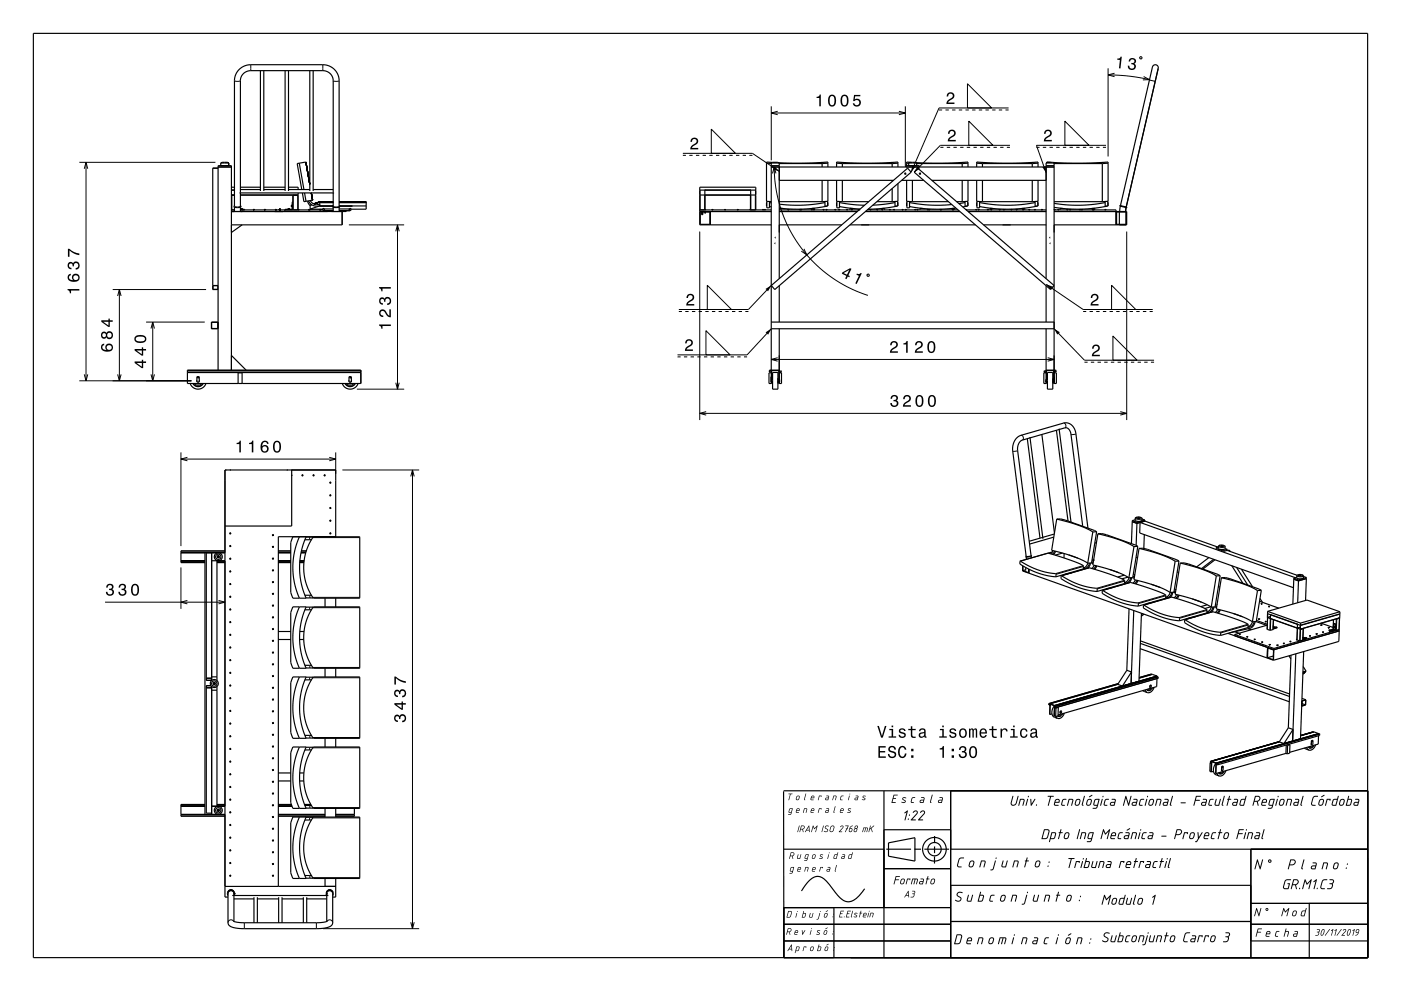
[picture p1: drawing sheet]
<svg xmlns="http://www.w3.org/2000/svg" width="420mm" height="297mm" viewBox="0 0 420 297" stroke-linecap="round" stroke-linejoin="round" font-family="sans-serif">
<g fill="none" stroke="#000" stroke-width=".35">
<path d="M10 10h400v277h-400zM78.1 21.2v36M79.1 21.2v36M85.5 21.2v36M86.5 21.2v36M92.9 21.2v36M93.9 21.2v36M65.4 50h4M65.4 50.4h-1.6v36.4h1.6M66.2 48.8l.4-.2h1.6l.4 .2M66.2 48.8h2.4M66.2 48.8v.8"/>
<path d="M68.6 48.8v.8M69.4 58.5h.9M69.4 56.9h.9M69.4 56.1h.9M71.8 57.8h28.4M72.1 58.5h17.3M72.1 56.1h6M72.1 56.8h6M79.1 56.1h6.4M79.1 56.8h6.4M86.5 56.1h2.9v.7M86.5 56.8h6.4"/>
<path d="M87.8 58.5v4.4M89.4 57.8v5.1M89.7 48.9l1.4 7.9M89.7 48.9l-.6 .1 1.4 7.8M89.7 48.9l2-.3 1.2 6.6M90.6 57.8l.5 2.6 .6-.1M91.3 57.8l.4 2.5M93.3 57.8l.4 2.2-2 .3M93.9 56.8h6M209.9 57h1.4l-.1 1.4h-1.4zM211.4 56.9h13.6M225.1 57h1.4l-.1 1.4h-1.4z"/>
<path d="M229.8 48.9l1.4 .1M231.2 49.6h2.4M231.2 48.8l.4-.2h1.6l.4 .2M231.2 48.8h2.4M231.2 50h84.8M231.2 48.8v66.1M231.5 48.7l-1.7-.1v11.7l1.4 .1M233.5 48.8l7.6 .1 7.1-.3v1.4M233.6 54h34.3M233.6 48.8v34.7M233.6 49h12.9M246.5 49v1"/>
<path d="M246.5 54v6.4M248.2 54v6.3l-1.7 .1M248.2 48.9l-1.7 .1M250.8 54v6.3l1.7 .1M250.8 50v-1.4l8.6 .3 9.8-.3v1.4M250.8 48.9l1.7 .1M252.5 49h15M252.5 49v1M252.5 54v6.4M267.5 49v1M267.5 54v.4M267.5 56.5v3.9"/>
<path d="M269.2 55v5.3l-1.7 .1M269.2 48.9l-1.7 .1M270.3 54h6.6M271.3 51.9h.2l.1 .3h-.2zM271.6 50v-.4h4v.4M271.8 54v6.3l1.7 .1M271.8 48.9h.6M272.4 48.8l.4-.2h1.6l.4 .2M272.4 48.8h2.4M272.4 48.8v.8M273 48.6h-1.2v1M273.5 54v6.4"/>
<path d="M274.6 48.7l8 .2 7.6-.3v1.4M274.8 48.8v.8M274.8 49h13.7M275.1 50.4l40.9 35.2-1.1 1.2-40.8-35.2zM275.7 51.9h.2l.1 .3h-.2zM279.4 54h34.2M288.5 49v1M288.5 54v6.4M290.2 54v6.3l-1.7 .1M290.2 48.9l-1.7 .1M292.8 54v6.3l1.7 .1M292.8 50v-1.4l8.6 .3 9.8-.3v1.4"/>
<path d="M292.8 48.9l1.7 .1M294.5 49h15M294.5 49v1M294.5 54v6.4M309.5 49v1M309.5 54v6.4M311.2 54v6.3l-1.7 .1M311.2 48.9l-1.7 .1M313.6 49.6h2.4M313.6 48.8l.4-.2h1.6l.4 .2M313.6 48.8h2.4M313.6 48.8v34.7"/>
<path d="M315 48.6h-1.2v.2M315.7 48.7l8.8 .2 7.7-.3v11.7l-1.7 .1M316 48.8v66.1M316 49h14.5M330.5 49v11.4M332.2 48.9l-1.7 .1M69.4 62.9h.9M70.3 61.9l.9 .2 .9-.2M70.3 61.9h.1M70.3 61.7l-.1 .3 .5 .2h1l.5-.3M70.3 62.1v1.3M72.1 61.7l.1 .2"/>
<path d="M72.1 61.9v-38l.3-1 .7-.9 .9-.6 1.2-.2h21.7l1.5 .4 1.1 1 .4 1.5v37.8M72.1 62.9h24.6M72.1 62.7h1.2l.1 .2M72.1 62.1v1.3M72.1 61.9h.1M72.2 62.5h.2M72.2 62.5v.2M72.2 61.9h.1M72.4 62.7h.1M72.4 62.5h-.2M72.4 62.5v.2M72.6 67.4l-3.2 2.3"/>
<path d="M75.9 62.8h.1M75.9 62.8h.3M75.9 62.8v.1M75.9 62.9h.1M76 62.8h.2M76 62.8v.1M76.2 62.8l-.1 .1M79.2 62.8h.1M79.2 62.8h.3M79.2 62.8v.1M79.3 62.8h.2M79.3 62.8v.1"/>
<path d="M79.5 62.8v.1M82.5 62.8h.2M82.5 62.8h.3M82.5 62.8v.1M82.7 62.8h.1M82.7 62.8v.1M82.8 62.9h.1M82.8 62.8v.1M83.6 62.8h.2M83.6 62.8h.3M83.6 62.8l.1 .1M83.8 62.8h.1"/>
<path d="M83.8 62.8v.1M83.9 62.9h.1M83.9 62.8v.1M86.3 62.5h.3M86.3 62.5v.2M86.3 62.5h.5M86.6 62.5h.2M86.6 62.5v.2M86.8 62.7h.1M86.8 62.5v.2M87.4 61.5v.5M87.4 62h.1"/>
<path d="M87.4 61.5h.2M87.4 61.5h.1M87.4 61.7v.3M87.4 61.5v.2M87.4 61.7h.2M87.6 61.5v.5M87.6 61.9l-.2 .1M87.8 60.5l-.2 .1v2l-2.1 .1-.1 .7M89.4 62.8h.1M92.2 60.3l.8 1.3M92.5 62.8h.1M92.5 62.8h.3"/>
<path d="M92.5 62.8v.1M92.5 60.2l.7 1 1.1 .5h5.6l-.2 .2M92.6 62.8h.2M92.6 62.8v.1M92.7 62.9h.1M92.8 62.8v.1M93 62.7h3.7M93 60.1a2 2 0 0 0 1.8 1.2h1l.1 .4-.2-1.1M93.4 61.4l-.4 .1v1.2M95.7 61.8l-2.7 .9M95.7 60.6l-1.6 .5M95.7 60.6h.1"/>
<path d="M95.7 60.6h4.2M95.8 62.8h.1M95.8 62.8v.1M95.8 62.8h.3M95.8 62.9h.1M95.9 62.8h.2M95.9 62.8v.1M96.1 62.8v.1M97 63.1l2.9 .1M98.2 63.2v.2M99.7 61.9h.1M99.7 61.9h.2"/>
<path d="M99.9 61.9l.9 .2 .9-.2v-37.7l-.2-1.2-.4-1.1-1.6-1.7-1.1-.5-1.2-.3h-22l-1.8 .3-1.5 .9-1.1 1.4-.5 1.6v38.3M99.9 61.9h-.2M99.9 62.6l-2.6 .2M99.9 62.1v1.3M101.7 60.6h8.1v2.1h-4.5M101.7 62.6l3 .2M101.7 62.1v1.3M102.6 63.4v4h-33.2M103.8 63.2v.2h-34.4M105 63.1l-3.3 .1M105.6 61.7v.1M109.8 61.7l-8.1 .1a.24 .24 0 0 1 .1 .3 .24 .24 0 0 1-.4 .1h-1.1l-.6-.3"/>
<path d="M209.8 63.4h21.4M209.8 62.9h21.4M209.9 63.5h2.9v3.7h-2.9zM210.3 64.3h.1M210.3 64.3h.4M210.3 63.5v.8M210.7 63.5v.8M210.7 64.3h-.1M211.3 63.5v.4M211.3 63.9h.2M211.4 62.9v-4.5l-.2 .1h13.9l-.1-.1v4.5M211.5 63.5v.4"/>
<path d="M211.5 62.8v.1M211.5 62.8h.1M213 63.4v4M213.4 62.8h.1M213.4 62.8l.1 .1M213.4 62.8h.3M213.5 62.8h.2M213.5 62.8v.1M213.7 62.8v.1M213.7 62.8h.1M217.2 62.8h.1M217.2 62.8v.1"/>
<path d="M217.2 62.8h.3M217.3 62.8h.2M217.3 62.8v.1M217.5 62.8v.1M217.5 62.9h.1M217.5 62.8h.1M221 62.8h.1M221 62.8v.1M221 62.8h.3M221.1 62.8h.2M221.1 62.8v.1M221.3 62.8v.1"/>
<path d="M221.3 62.8h.1M224.8 62.8h.1M224.8 62.8l.1 .1M224.9 62.8v.1M226.6 62.9v-6.8h-16.8v11.3h21.4M228.6 62.8h.1M228.6 62.8v.1M228.6 62.8h.3M228.7 62.8h.2M228.7 62.8v.1M228.9 62.8v.1M228.9 62.8h.1"/>
<path d="M229.1 62.8v.1M229.2 62.8h.2M229.2 62.8h-.1M229.2 62.8h.1M229.2 62.8v.1M229.4 62.8h.1M229.4 62.8v.1M229.5 62.8v.1M229.9 60.3v2h.8v-1.9M229.9 60.6v1.1M230.7 61.9l.5 .1M230.7 60.7l.5 .1"/>
<path d="M232.4 72.9h.1M232.5 71.2h.1M233.6 63.4h23.4M233.6 67.4h18.7M233.6 60.4h12.9M234.6 62.5h-.8v.4M236.2 62.8v.1M236.2 62.8h.3M236.2 62.8h.1M236.3 62.8h.2M236.3 62.8v.1M236.5 62.8v.1"/>
<path d="M236.5 62.8h.1M239.7 62.8v.1M239.7 62.8h.6M239.7 62.8h.1M239.8 62.8h.1M239.8 62.8l-.1 .1M239.9 62.8v.1M240 62.8h.1M240 62.8h-.1M240 62.8v.1M240.1 62.9h.1M240.1 62.8h.2"/>
<path d="M240.1 62.8v.1M240.3 62.8v.1M240.3 62.8h.1M243.2 62.8v.1M243.2 62.8h.3M243.2 62.8h.1M243.3 62.8h.1M243.3 62.8h-.1M243.3 62.8h.2M243.3 62.8v.1M243.4 62.5h.8v.4M243.5 62.8h.1"/>
<path d="M243.5 62.8v.1M243.8 62.8h.1M243.8 62.8v.1M243.8 62.8h.3M243.9 62.8h.2M243.9 62.8v.1M244.1 62.8v.1M244.1 62.8h.1M246.7 62.8v.1M246.8 62.8h.2M246.8 62.8h-.1M246.8 62.8h.1"/>
<path d="M246.8 62.8v.1M247 62.8h.1M247 62.8v.1M247.1 62.8l-.1 .1M247.3 60.7l-7 .8-6.7-.3M247.3 60.4v1.4h.8M247.6 62.8h.1M247.6 62.8l.1 .1M247.6 62.8h.3M247.7 62.8h.2M247.7 62.8v.1M247.9 62.8v.1"/>
<path d="M247.9 62.8h.1M248 61.8l-3.9 .6-3.5 .3-7-.3M248.1 60.6v1.1M248.1 60.3v1.5M250.3 62.8v.1M250.3 62.8h.3M250.3 62.8h.1M250.3 62.8h.2M250.5 62.8h.1M250.5 62.8v.1M250.6 62.8h.1M250.6 62.8l-.1 .1"/>
<path d="M250.9 60.3v2h.8v-1.9M250.9 60.6v1.1M251.4 62.8h.1M251.4 62.8l.1 .1M251.4 62.8h.3M251.5 62.8h.2M251.5 62.8v.1M251.7 62.8v.1M251.7 61.9l6.2 .7M251.7 60.7l3.9 .6 3.6 .2M251.7 62.8h.1M252.5 60.4h7.9"/>
<path d="M253.8 62.8v.1M253.8 62.8h.3M253.8 62.8h.1M253.9 62.8h.1M253.9 62.8l-.1 .1M254 62.8h.1M254 62.8v.1M254.1 62.8h.1M254.1 62.8v.1M254.8 67.4h37.6M255.2 62.8h.1M255.2 62.8v.1"/>
<path d="M255.2 62.8h.3M255.3 62.8h.2M255.3 62.8v.1M255.5 62.8v.1M255.5 62.9h.1M255.5 62.8h.1M255.6 62.5h-.8v.4M257.3 62.8h.1M257.3 62.8v.1M257.3 62.8h.3M257.4 62.8h.1M257.4 62.8l-.1 .1"/>
<path d="M257.5 62.8h.1M257.5 62.8v.1M257.6 62.8h.1M257.6 62.8l-24 .1M259.5 63.4h28.3M260 62.9h27.2M260.9 62.8h.1M260.8 62.8v.1M260.8 62.8h.3M260.8 62.8h.1M260.9 62.8h.2M260.9 62.8v.1"/>
<path d="M261.1 62.8h.1M261.1 62.8v.1M262.8 62.8h.1M262.8 62.8l.1 .1M262.8 62.8h.3M262.9 60.4h4.6M262.9 62.8h.2M262.9 62.8v.1M263.1 62.8v.1M263.1 62.8h.1M264.4 62.8h.1M264.3 62.8l.1 .1"/>
<path d="M264.4 62.8h.2M264.4 62.8h-.1M264.4 62.5h.8v.4M264.4 62.8v.1M264.6 62.8h.1M264.6 62.8v.1M264.7 62.8l-.1 .1M266.6 62.8h.1M266.6 62.8v.1M266.6 62.8h.3M266.7 62.8h.2M266.7 62.8v.1"/>
<path d="M266.9 62.8v.1M266.9 62.8h.1M267.9 62.8h.1M267.9 62.8v.1M267.9 62.8h.3M267.9 62.8h.2M268.1 62.8h.1M268.1 62.8v.1M268.2 62.8h.1M268.2 62.8l-.1 .1M268.3 60.7l-6.6 .8M268.3 60.4v1.4h.8"/>
<path d="M269 61.8l-4.5 .7-4.2 .2M269.1 60.6v1.1M269.1 60.3v1.5M270.4 62.8h.1M270.4 62.8v.1M270.4 62.8h.3M270.5 62.8h.2M270.5 62.8v.1M270.7 62.8v.1M270.7 62.8h.1M271.4 62.8v.1M271.4 62.8h.1"/>
<path d="M271.4 62.8h.3M271.5 62.8h.1M271.5 62.8v.1M271.6 62.8h.1M271.6 62.8v.1M271.7 62.8h.1M271.7 62.8v.1M271.9 60.6v1.1M271.9 60.3v2h.8v-1.9M272.7 61.9l6.7 .8 7.1-.4M272.7 60.7l6.2 .8 6.4-.2M273.5 60.4h10.8"/>
<path d="M274.2 62.8h.1M274.2 62.8l.1 .1M274.2 62.8h.3M274.3 62.8h.2M274.3 62.8v.1M274.5 62.8v.1M274.5 62.8h.1M274.9 62.8h.1M274.9 62.8v.1M274.9 62.8h.3M275 62.8h.1M275 62.8v.1"/>
<path d="M275.1 62.8h.1M275.1 62.8v.1M275.2 62.8h.1M275.2 62.8v.1M276.6 62.5h-.8v.4M278 62.8h.1M278 62.8v.1M278.1 62.9h.1M278.1 62.8h.2M278.1 62.8v.1M278.3 62.8v.1M278.3 62.8h.1"/>
<path d="M278.3 62.8h-.3M278.5 62.8h.1M278.4 62.8l.1 .1M278.4 62.8h.3M278.4 62.8h.1M278.5 62.8h.2M278.5 62.8v.1M278.7 62.8h.1M278.7 62.8v.1M281.8 62.8h.1M281.8 62.8v.1M281.8 62.8h.4"/>
<path d="M281.9 62.8h.2M281.9 62.8v.1M282.1 62.8v.1M282.1 62.8h.1M282.2 62.8h.1M282.2 62.8v.1M282.3 62.8v.1M285.4 62.5h.8v.4M285.5 62.8h.1M285.5 62.8v.1M285.5 62.8h.4M285.6 62.8h.1"/>
<path d="M285.6 62.8l.1 .1M285.6 62.8h-.1M285.7 62.8h.2M285.7 62.8v.1M285.9 62.8v.1M285.9 62.8h.1M286.8 60.4h1.7M289.3 60.7l-1.8 .3M289.3 60.4v1.4h.8M289.7 62.8l23.9 .1M289.7 62.8h.1M289.7 62.8v.1"/>
<path d="M290 61.8l-1.4 .2M290.1 60.6v1.1M290.1 60.3v1.5M290.2 63.4h23.4M292.5 62.8h.1M292.5 62.8v.1M292.5 62.8h.3M292.6 62.8h.1M292.6 62.8v.1M292.7 62.8h.1M292.7 62.8l.1 .1M292.8 62.8h.1"/>
<path d="M292.8 62.8v.1M292.9 60.6v1.1M292.9 60.3v2h.8v-1.9M293.2 62.8h.1M293.2 62.8v.1M293.2 62.8h.3M293.3 62.8h.2M293.3 62.8v.1M293.5 62.8v.1M293.5 62.9h.1M293.5 62.8h.1M293.7 60.7l3.9 .6 4.3 .2 4.2-.2 4.2-.6"/>
<path d="M294.5 60.4h15M294.9 67.4h18.7M296.1 62.8h.1M296 62.8l.1 .1M296 62.8h.3M296 62.8h.1M296.1 62.8h.2M296.1 62.8v.1M296.3 62.8h.1M296.3 62.8v.1M297 62.8h.1M297 62.8v.1"/>
<path d="M297 62.8h.3M297.1 62.8h.2M297.1 62.8v.1M297.3 62.8v.1M297.3 62.8h.1M297.6 62.5h-.8v.4M299.6 62.8h.1M299.5 62.8l.1 .1M299.6 62.8h.2M299.6 62.8h-.1M299.6 62.8v.1M299.8 62.8h.1"/>
<path d="M299.8 62.8v.1M299.9 62.8v.1M300.8 62.8h.1M300.8 62.8l.1 .1M300.8 62.8h.3M300.9 62.8h.2M300.9 62.8v.1M301.1 62.8v.1M301.1 62.8h.1M303.1 62.8h.1M303.1 62.8v.1M303.1 62.8h.3"/>
<path d="M303.1 62.8h.2M303.3 62.8h.1M303.3 62.8v.1M303.4 62.8h.1M303.4 62.8v.1M304.6 62.8h.1M304.6 62.8v.1M304.6 62.8h.3M304.7 62.8h.2M304.7 62.8v.1M304.9 62.8v.1M304.9 62.8h.1"/>
<path d="M306.4 62.5h.8v.4M306.6 62.8h.1M306.6 62.8v.1M306.6 62.8h.3M306.7 62.8h.1M306.7 62.8v.1M306.8 62.8h.1M306.8 62.8v.1M306.9 62.8h.1M306.9 62.8v.1M308.4 62.8h.1M308.4 62.8v.1"/>
<path d="M308.4 62.8h.3M308.5 62.8h.2M308.5 62.8v.1M308.7 62.8v.1M308.7 62.8h.1M310.1 62.8v.1M310.1 62.8h.3M310.1 62.8h.1M310.1 62.9h.1M310.2 62.8h.1M310.2 62.8v.1M310.3 60.4v1.4h.8"/>
<path d="M310.3 62.8h.1M310.3 62.8l.1 .1M310.4 62.8h.1M310.4 62.8v.1M311 61.8l-4.1 .6-4.5 .3-4.5-.2-4.2-.6M311.1 60.6v1.1M311.1 60.3v1.5M312.2 62.8h.1M312.2 62.8l.1 .1M312.2 62.8h.3M312.3 62.8h.2M312.3 62.8v.1"/>
<path d="M312.5 62.8v.1M312.5 62.8h.1M314.8 71.2h.1M314.9 72.9h.1M316 63.4h21.8v4h-21.8M316 62.9h18.6v4.5M316 60.4h14.5M316.1 62.9h.1M316.1 62.8h.2M316.1 62.8v.1M316.3 62.8v.1M316.3 62.8h.1"/>
<path d="M316.3 62.8h-.2M317.1 62.8v.1M317.2 62.8h.2M317.2 62.8h-.1M317.2 62.8h.1M317.2 62.9h.1M317.2 62.8v.1M317.4 62.8h.1M317.4 62.8v.1M317.5 62.8v.1M318.6 62.5h-.8v.4M319.8 62.8h.1"/>
<path d="M319.8 62.8v.1M319.8 62.8h.3M319.9 62.8h.2M319.9 62.8v.1M320.1 62.8v.1M320.1 62.8h.1M320.7 62.8v.1M320.7 62.8h.3M320.7 62.8h.1M320.7 62.8h.2M320.9 62.8h.1M320.9 62.8v.1"/>
<path d="M321 62.8h.1M321 62.8v.1M323.6 62.8h.1M323.6 62.8l.1 .1M323.6 62.8h.3M323.7 62.8h.2M323.7 62.8v.1M323.9 62.8v.1M323.9 62.8h.1M324.2 62.8v.1M324.2 62.8h.3M324.2 62.8h.1"/>
<path d="M324.3 62.8h.1M324.3 62.8l-.1 .1M324.4 62.8h.1M324.4 62.8v.1M324.5 62.8h.1M324.5 62.8v.1M327.4 62.5h.8v.4M327.4 62.8h.1M327.4 62.8l.1 .1M327.4 62.8h.6M327.5 62.8h.2M327.5 62.8v.1"/>
<path d="M327.7 62.8v.1M327.7 62.8h.1M327.8 62.8h.1M327.9 62.8h.1M327.9 62.8l.1 .1M328 62.8h.1M328 62.8v.1M331.2 62.8h.1M331.2 62.8v.1M331.2 62.8h.3M331.3 62.8h.2M331.3 62.8v.1"/>
<path d="M331.3 60.7l-3.6 .6-3.7 .2-4.3-.1-3.7-.5M331.3 60.4v1.4h.8M331.5 62.8v.1M331.5 62.8h.1M332 61.8l-4.5 .7-3.8 .2-4.2-.1-3.5-.5M332.1 60.3v1.5M332.1 60.6v1.1M334.7 63.5h2.9v3.7h-2.9zM335.6 63.5v3.7M335.8 61.8v-.2l1.9 .5v.1M335.8 61.8l-.1 1.6M335.8 61.8l1.9 .4"/>
<path d="M335.9 61.6l9.6-41.5a.89 .89 0 0 1 1.1-.7 .89 .89 0 0 1 .6 1.1l-9.6 41.5M337.6 63.5v3.7M337.7 62.2l-.2 1.2M337.8 62.1l-.1 .1M63.5 96.6h1.8v1.8h-1.8zM63.8 85.6h1.6M63.9 85.6v1.1h1.4v-1.1M65.4 96.5h-2v2h2M231.2 98.5h84.8M231.2 96.5h84.8M231.2 85.6l40.9-35.2 1 1.2-40.8 35.2zM233.6 85.6v10.9"/>
<path d="M233.6 98.5v16.4M313.6 85.6v10.9M313.6 98.5v16.4M56.2 110.9h52v4h-52zM56.2 111.5h52M56.2 111.6h52M57 114.9a2.5 2.5 0 0 0 2.4 1.7 2.5 2.5 0 0 0 2.3-1.7M57.8 114.9a1.75 1.75 0 0 0 3.1 0M58.9 114.9h.9M59 114v.3M59 112.9h.7v1.6h-.7zM59.2 114.5h.4"/>
<path d="M59.4 113.1v.2zM59.7 114v.3M65.4 110.9v-61.3h4v61.3M69.4 106.5l4.4 4.4M71.4 114.9v-3.2h1.2v3.2M102.6 114.9a2.5 2.5 0 0 0 2.4 1.7 2.5 2.5 0 0 0 2.3-1.7M103.4 114.9a1.75 1.75 0 0 0 3.1 0M104.5 114.9h.9M104.6 114v.3M104.6 112.9h.7v1.6h-.7zM104.8 114.5h.4M105 113.1v.2z"/>
<path d="M105.3 114v.3M231.2 111.7h-.7v3.2h.8v-3.9h2.2v3.9h.8v-3.2h-.7M231.2 112.9v1.6M231.2 111h-.6v.5l.1-.5h.4l.1 .6M231.2 110.9h2.5v.7l.4-.1 .1-.4-.1 .5h-.5M231.3 114.5h.3M231.3 113.8h.3M231.6 111.6h1.6v5h-1.6zM233.2 114.5h.3M233.2 113.8h.3M233.6 113.8v.7M313.6 111.7h-.7v3.2h.8v-3.9h2.2v3.9h.8v-3.2h-.7"/>
<path d="M313.6 113.8v.7M313.7 114.5h.3M313.7 113.8h.3M314 111.6h1.6v5h-1.6zM315.6 114.5h.3M315.6 113.8h.3M316 112.9v1.6M316 111h.6v.5l-.2-.5h-.3l-.1 .6M316 110.9h-2.5v.7l-.4-.1-.1-.4 .1 .5h.5M308 131.5l3.8 29.8M308.8 131l3.9 30.5M312.3 130.2l3.8 29.6"/>
<path d="M316.7 129l3.5 27.2M317.5 128.5l3.6 28M68.9 159.8l.3 .1zM68.9 159.8l.3 .1-.2 .1zM87.4 142.3v.3zM87.4 140.9v16.8h-20M90.5 142.4l.3 .1zM90.5 142.4l.3 .1-.2 .1zM93.9 142.4l.2 .1zM93.9 142.4l.2 .1-.1 .1zM97.2 142.4l.3 .1zM97.2 142.4l.1-.1 .2 .2z"/>
<path d="M97.3 142.3h.1M98.9 144.6l.3 .1zM98.9 148.4l.3 .1zM98.9 152.2l.3 .1zM98.9 156l.3 .1zM98.9 159.8l.3 .1zM98.9 144.6l.3 .1-.2 .1zM98.9 148.4l.3 .1-.2 .1zM98.9 152.2l.3 .1-.2 .1zM98.9 156l.3 .1-.2 .1zM98.9 159.8l.3 .1-.2 .1zM99 144.8h.1"/>
<path d="M99 156.2h.1M99 160h.1M316.8 155.6l-1.5 9.3 6.5 1.9 4.3 2M316.8 155.6l1.1-.1 1.4 .4 9.5 3.5M316.8 155.6l6.5 1.8 4.3 2M324.6 157.6l-3.5-27.4-.5-1.4-.6-.5-.7-.1-13.1 3.8-.9 1.1-.2 1.7 4 31.8M326.2 158.3l-3.7-28.5-.7-1.8-1.2-1-1.4-.3-13.6 3.9-.9 .7-.6 1-.4 1.2-.1 1.4 4 31.9M327.6 159.4l-1.5 9.4M328.8 159.4l-1.6 9.3-1.1 .1M328.8 159.4h-1.2M329.1 160l-1.5 9.3 6.5 1.9 4.3 2M329.1 160l1.2-.1 1.4 .3 9.4 3.6"/>
<path d="M329.1 160l6.5 1.8 4.3 2M339.4 156.3l1.4 .5M339.4 156.3l-.2 6.6M339.4 156l1.5 .5M339.4 156v.3M340.3 155.8l-.9 .2M340.4 155.3v.7l1 .3 .9-.2v-.8M340.4 155.3l1 .3 .9-.3M340.8 156.8l-.2 6.7M340.9 156.5l-.1 .3M340.9 155h1M340.9 155l-.2 .2 .6 .2 .7-.1-.1-.3"/>
<path d="M340.9 155l-.5 .3M341.1 155.1l.5 .1zM341.9 155l.4 .3M342.3 155.5l.9 .4M343.2 156.2l-2.4 .6M343.2 156.2l21.9 7.7M343.2 155.9l-2.3 .6M343.2 155.9v.3M54.2 165.7h13.2M54.2 168.1h7.2M54.2 168.5h7.2M61.4 165.7v78.4"/>
<path d="M63.4 165.7v38.3l-1.6-.1v-38.2h1.6M63.4 168.1h4M65 168.1v35.9M65 168.1h2.4M65 168.5h2.4M65 168.6h2.4M65.2 166.7l.2-.1 .3 .3-.3 .2zM65.4 166.7v.3M65.4 167h.1M65.4 166.7h.1M65.4 166.7l.2 .1M65.6 166.9l-.2 .1"/>
<path d="M65.6 166.8h.1M65.6 166.8v.1M65.6 166.9h.1M67.4 165.1h-13.2v3.5h7.2M68.9 163.6l.3 .1zM68.9 167.4l.3 .1zM68.9 171.2l.3 .1zM68.9 175l.3 .1zM68.9 178.8l.3 .1zM68.9 163.6l.3 .1-.2 .1zM68.9 167.4l.3 .1-.2 .1zM68.9 171.2l.3 .1-.2 .1z"/>
<path d="M68.9 175l.3 .1-.2 .1zM68.9 178.8l.3 .1-.2 .1zM81.7 174.4l.3 .1zM81.7 160.3l.3 .2zM81.7 163.8l.3 .2zM81.7 167.3l.3 .2zM81.7 170.9l.3 .1zM81.7 177.9l.3 .2zM81.7 177.9l.3 .1-.2 .1zM81.7 174.4l.3 .1-.2 .1zM81.7 170.9h.3l-.2 .2zM81.7 167.4h.3l-.2 .1z"/>
<path d="M81.7 163.9h.3l-.2 .1zM81.7 160.3l.3 .1-.2 .1zM83.4 165.7h3.8M83.4 168.1h3.8M83.4 168.5h3.8M83.4 168.6h3.8M83.4 165.1h3.8M87.8 160.9l-.6 1.7v14.9l.6 1.8h4l-1.5-4.3-.5-4.6 .5-4.9 1.5-4.6M89.8 160.9l-1.5 4.3-.5 4.5 .4 4.9 1.6 4.7M89.9 168.6h1.2M89.9 168.5h1.2M89.9 168.1h1.3"/>
<path d="M90.2 165.7h1.5M90.4 165.1h1.4M91.4 161.8h2M91.4 178.4h2M91.7 161h2.2M91.7 179.2h2.2M93.9 160.9l-1.2 2.1-.9 2.1-.6 2.4-.2 2.3 .2 2.5 .5 2.4 .8 2.1 1.4 2.5h13.9v-18.4h-24.4v104.8M97.4 160.9h.1M97.4 179.3v2.6M100.6 160.9v-20h-33.2v128h1M100.6 179.3v2.6M305.8 168.2l-.1 .8 3.7 2 3.6 1.3 3.6 .6"/>
<path d="M305.8 168.2l5.2 2.5 2.9 .9 2.6 .3 .1 1M306.6 169.6l-.1 1.5 1.9 .7M306.7 169.6l-.1 1.4M307.5 170.8l-.9 .2M307.5 170.1v.9M307.7 166.9v.7M308.4 170.5l-.1 1.1-1.7-.6M308.4 171.8l73.3 25.9 .1-2.9-1.7-.6-.1 2.9 1.7-.5M308.5 170.6l-.1 1.2M309.1 166.5v.2l-.8 .2h-.7v-.2M309.1 166.7l.1 .5M309.1 166.6l-1.5 .2"/>
<path d="M314.2 165.8l-8.4 2.4M314.2 165.8l9.5 3.2 1.1 .5v1M315.5 165.4l-1.3 .4M315.7 165l-.7 1M315.9 161l-7.2 2.1M316.1 160.1l-7.6 2.1M316.2 165.1l-.7 1M316.5 165.2l-.7 1M318.2 172.5l-.1 .9 4 2.2 3.2 1.1 3.6 .6M318.2 172.5l8.3-2.3 6.8 2.1 3.8 1.6v1l-8.2 2.4M318.2 172.5l5.1 2.6 2.9 .9 2.6 .3 .1 1M318.5 165.7l-2.2 .7"/>
<path d="M318.7 172.2l.3 .1M319 165.9v1.3M320.4 166.3l2.7 1M320.8 171.8h.1M321.4 171.6l-2.2 .5M324.8 170.5l-8.2 2.4M326.1 168.8l-.5 .9-.8 .5M326.6 168.8l-.7 1.2-1.1 .5M326.6 168.7v.1M326.9 168.7l-.7 1.6M327.2 168.7l.5 .2M327.3 168.4l.4 .1"/>
<path d="M327.6 167.9h.1M327.6 167.9l.1 .1M327.6 167.8v.1M327.6 167.8h.1M327.6 167.8l.3 .1M327.6 167.8h.2M327.7 168h.1M327.7 167.9v.1M327.8 168h-.1M327.8 167.9h-.1M327.8 167.9v.1M327.8 167.8h.1"/>
<path d="M327.9 167.9h.1M328 169.4l-.7 1M328.2 162.6l.5 .2M328.5 169.5l-.7 1M328.8 169.6l-.6 1M330.5 176.9l-.1 .9 3.8 2.1 3.6 1.2 3.4 .6M330.5 176.9l8.4-2.3 9.6 3.2 1 .5v1M330.5 176.9l3 1.7 2.3 1 2.8 .7 2.6 .4v1M331.1 176.6l.2 .1M332.7 170.7l2.8 1M333.1 176.2h.1M333.7 176l-2.1 .5"/>
<path d="M337 172.4l-1.9 .5M338.1 173l-1.8 .5M338.5 173.2l-.5 .9-.9 .5M339 173.2l-.7 1.2-1.2 .5M339 173.1v.1M339.3 173.2l-.8 1.4M339.3 173.1v.1M339.5 173.1l.5 .2M339.6 172.8l.5 .1M339.9 163.8l-1.5 9.4M340 172.3l.1 .1M340 172.3h.1"/>
<path d="M340 172.2v.1M340.1 172.2h-.1M340.1 172.2v.1M340.1 172.4h.1M340.1 172.3v.1M340.2 172.2h-.1M340.4 173.8l-.8 1M340.6 167l.4 .2M340.9 173.9l-.8 1M341.1 163.8l-1.5 9.3-1.2 .1M341.1 163.8h-1.2M341.1 174l-.6 1"/>
<path d="M341.5 164.4l-1.5 9.3 6.5 1.8 4.3 2.1M341.5 164.4l1.1-.1 1.4 .3 9.4 3.5M341.5 164.4l6.9 1.9 3.9 1.9M343.1 160.2l-.2 4.2M345.1 175.1l2.7 1M349.5 179.3l-8.3 2.4M350.8 177.6l-.5 .9-.8 .5M351.3 177.5l-.7 1.3-1.1 .5M351.3 177.5h.1M351.6 177.6l-.7 1.4M351.6 177.5v.1M351.9 177.5l.5 .2"/>
<path d="M352 177.2l.4 .1M352.3 168.2l-1.5 9.4M352.4 176.8h.1M352.4 176.7v.1M352.5 176.7h-.1M352.5 176.6l-.1 .1M352.5 176.6v.1M352.5 176.8h.1M352.5 176.6h.1M352.7 178.2l-.7 1M352.9 171.4l.5 .2M353.2 178.3l-.7 1"/>
<path d="M353.4 168.1l-1.5 9.4-1.1 .1M353.4 168.1l-1.1 .1M353.5 178.4l-.6 1M353.8 168.8l-1.5 9.3 6.5 1.8 4.3 2M353.8 168.8l1.2-.1 1.4 .3 9.4 3.5M353.8 168.8l6.5 1.8 4.3 2M357.4 179.5l2.8 1M362.4 167.1l-3.6 2.8M363.8 167.6l-3.6 2.8M364.2 167.8l-3.6 2.7M364.6 164.1l.7 .2M364.6 164.1v.3l2.3 .8"/>
<path d="M364.6 172.6l-1.5 9.3M365.3 175.8l.4 .2M365.3 163.9l-.7 .2M365.3 163.7l.9 .3 1.1-.2M365.3 163.7l-.1 .6M365.8 172.5l-1.5 9.4h-1.2M365.8 172.5l-1.2 .1M365.8 163.4h1M365.8 163.4l-.1 .2 .5 .2 .7-.1-.1-.3M365.8 163.4l-.5 .3M366 163.5l.5 .1zM366.2 173.1l-1.6 9.4 6.5 1.8 4.4 2"/>
<path d="M366.2 173.1h1.1l1.4 .3 9.4 3.5M366.2 173.1l6.5 1.9 4.3 2M366.3 164.7l.7 .2M366.8 163.4l.5 .4M367 164.9l-.1 .3M367.2 164.4l.7 .2M367.3 163.8l-.1 .6-.3 .2h-1.1l-.6-.3M367.9 165l-1 .2M367.9 165l20.9 7.4M367.9 164.6l-.9 .3M367.9 164.6v.4M368 165l.5-.1 .3 .4"/>
<path d="M369.3 169.6l3.3 5.2M370.7 170.1l3.4 5.2M372.2 170.6l3.3 5.2M377 177l-1.5 9.3M377.7 179.4l.8 1.1M378.1 176.9l-1.5 9.4h-1.1M378.1 176.9l-1.1 .1M387.9 173.6l1.4 .5M387.9 173.6l-.3 7.4M387.9 173.3l1.4 .5M387.9 173.3v.3M388.3 173.1l-46.5-16.5-.1 3.1 46.1 16.4"/>
<path d="M388.8 173l-.9 .3M388.8 172.5v.7l.9 .3 1-.2 .1-.7M388.8 172.5l.9 .4 1.1-.3M389.3 174.1l-.3 6.5M389.3 173.8v.3M389.3 172.2l1 .1M389.3 172.2l-.1 .2 .5 .2 .7-.1-.1-.2M389.3 172.2l-.5 .3M389.5 172.4h.5zM390.3 172.3l.5 .3M390.8 172.8l.8 .3M391.6 173.4l-.2 6.6"/>
<path d="M391.6 173.4l-2.3 .7M391.6 173.1l-2.3 .7M391.6 173.1v.3M68.9 182.6l.3 .1zM68.9 186.4l.3 .1zM68.9 190.2l.3 .1zM68.9 194l.3 .1zM68.9 197.8l.3 .1zM68.9 182.6l.3 .1-.2 .1zM68.9 186.4l.3 .1-.2 .1zM68.9 190.2l.3 .1-.2 .1zM68.9 194l.3 .1-.2 .1z"/>
<path d="M68.9 197.8l.3 .1-.2 .1zM81.7 181.4l.3 .2zM81.7 184.9l.3 .2zM81.7 188.5l.3 .1zM81.7 192l.3 .1zM81.7 195.5l.3 .2zM81.7 199l.3 .2zM81.7 199.1h.3zM81.7 195.5l.3 .1-.2 .1zM81.7 192l.3 .1-.2 .1zM81.7 188.5h.3l-.2 .2zM81.7 185h.3l-.2 .1z"/>
<path d="M81.7 181.5h.3l-.2 .1zM83.4 191.7h3.8M83.4 189.3h3.8M87.8 181.9h4l-1.5 4.3-.5 4.5 .5 4.9 1.5 4.7h-4l-.6-1.8v-14.9zM89.8 181.9l-1.5 4.3-.5 4.5 .4 4.9 1.6 4.7M89.8 191.7h1.3M89.9 189.3h1.2M91.4 182.8h2M91.4 199.4h2M91.7 182h2.2M93.9 181.9h13.9v18.4h-13.9l-1.2-2-.9-2.3-.5-2.2-.3-2.5 .2-2.3 .5-2.4 1-2.6zM338.5 182.5l-.7 18.4"/>
<path d="M339.9 183l-.8 21.9M341.8 194.4l44.7 15.9M341.9 192.8l44.7 15.9M341.9 192.1l44.7 15.9M342.2 183.8l-.8 20.4M342.6 183.9l-.4 .3M342.9 181.3l-.1 .9 3.8 2.1 3.6 1.2 3.4 .5M342.9 181.3l8.3-2.4 7 2.2 3.6 1.6v1l-8.2 2.3M342.9 181.3l2.8 1.6 2.5 1.1 2.7 .7 2.6 .4 .1 .9M343 184.1l-.8 .5M343.4 181l.2 .1M345.5 180.5v.1"/>
<path d="M346 180.4l-2.1 .5M355.2 185.7l-.1 .9 3.8 2.1 3.6 1.2 3.4 .5M355.2 185.7l8.4-2.4 9.5 3.2 1 .6v1M355.2 185.7l2.7 1.5 2.6 1.2 2.7 .7 2.7 .4v.9M355.8 185.4l.2 .1M357.8 184.9l.1 .1M358.4 184.8l-2.2 .5M361.9 181.3l-1.9 .5M363 181.9l-1.8 .5M363.1 181.9l-.5 1.1-.8 .4M363.7 181.9l-.7 1.2-1.2 .5M364 181.9l-.8 1.5"/>
<path d="M364.2 181.9l.5 .2M364.3 181.6l.5 .1M364.8 181.2h.1M364.8 181.1h.1M364.8 181.1v.1M364.9 181.1h.1M364.9 181.1h-.1M365.1 182.6l-.8 .9M365.5 182.7l-.7 1M365.8 182.8l-.6 1M368.1 189.8l11.9 4.3-.1 3.1 1.9 .7M369.8 183.9l2.7 .9"/>
<path d="M370.1 189.3l1.3 .5M370.1 190.2l11.8 4.1M371.6 190v.1M371.6 190h.1M371.6 190.1h.2M371.6 190h.2M371.6 190.1h.1M371.8 190l-.2 .1M371.8 190.1h-.2M371.8 190h.1M371.8 190.1h.1M371.8 190v.1"/>
<path d="M373.8 190.8h.1M373.8 190.8l.1 .1M373.8 190.9h.2M373.8 190.8h.2M373.9 190.8v.1M374 190.8h.1M374 190.8h-.1M374 190.9h-.1M374 190.8v.1M374.1 188.1l-8.2 2.3M374.2 188.4l.9 .3M375.5 186.3l-.5 1-.9 .5"/>
<path d="M376 186.3l-.7 1.3-1.2 .4M376 186.3h.1M376 191.6h.1M376 191.6l.1 .1M376.1 191.6h-.1M376.1 191.7h.1M376.1 191.6h.1M376.1 191.6v.1M376.2 191.6h-.1M376.2 191.7h-.1M376.2 191.6v.1M376.2 191.6h.1"/>
<path d="M376.3 191.6h-.1M376.3 191.6l-.1 .1M376.3 186.3l-.5 1.2-.9 .7-6.3 1.5M376.3 186.3h.1M376.5 186.3l3.2 1.1M376.7 185.9l3.2 1.2M377.3 185.6h.1M377.3 185.5l.1 .1M377.3 185.5v.1M377.3 185.5h.1M377.3 185.6h.2M377.3 185.5h.2"/>
<path d="M377.4 185.6h.1M377.5 185.5l-.1 .1M377.5 185.5h.1M377.5 185.6h-.1M377.5 185.5v.1M377.6 180.2l5.8 2.1M378.1 181h.1M378.1 181l.1 .1M378.1 180.9h.1M378.1 181l.2 .1M378.1 180.9h.2M378.2 181v.1"/>
<path d="M378.3 192.5h.1M378.3 192.4h.1M378.3 192.4v.1M378.3 192.5h.2M378.3 192.4h.2M378.3 181h-.1M378.3 180.9h.1M378.3 181l-.1 .1M378.4 180.9l-.1 .1M378.4 192.4l-.1 .1M378.5 192.4h-.1M378.5 192.5h-.2"/>
<path d="M378.5 192.4h.1M378.5 192.5h.1M378.5 192.4v.1M379.3 186.3h.1M379.3 186.3l.1 .1M379.3 186.2v.1M379.4 186.2h-.1M379.4 186.3v.1M379.4 186.2h.2M379.4 186.4h.1M379.6 186.3h-.2M379.6 186.4h-.2"/>
<path d="M379.6 186.3v.1M379.6 186.2h.1M379.6 186.3h.1M379.6 186.2v.2M379.9 187.4l-9.8 2.8M379.9 185l.1 .1M380 185v.1M380 183.2l.1 .7M380 183.2l9.9 3.5M380 183.2l11.8-3.4 9.9 3.5M380 185.1l-.1 3.5 .9 .3 .8-.2M380 185.1l.8 .3"/>
<path d="M380 183.9v1.1M380.1 183.9h.1M380.1 183.9l-.1 .1M380.1 183.9h-.1M380.1 183.9l.8 .3v1.1M380.3 181.8h.1M380.3 181.8l.1 .1M380.4 181.7h.1M380.4 181.8h.1M380.4 181.8v.1M380.5 193.3h.1M380.5 193.2h.1"/>
<path d="M380.5 193.2v.1M380.5 193.3h.2M380.5 193.2h.2M380.5 181.8h-.1M380.5 181.8l-.1 .1M380.5 181.8h.1M380.6 181.7h.1M380.6 181.8h-.1M380.6 193.2v.1M380.7 193.3h-.1M380.7 193.2h-.1M380.7 193.2v.1"/>
<path d="M380.7 193.2h.1M380.7 193.3h.1M380.8 185.4h.1M380.9 185.3l-.1 .1M380.9 185.4h.1M380.9 185.4h-.1M380.9 185.4l8.9 3.2M381 184.2l8 2.9M381.6 188.7h.1M381.7 187.5v.1M381.7 187.6h.1M381.7 187.9l.1 .1"/>
<path d="M381.7 187.9h.4M381.7 187.9h.1M381.8 185.7l-.1 3M381.8 188v.2M381.9 194.3l-.1 3.6M382 188.2h-.2M382.1 188.2h-.3M382.1 188h-.3M382.1 188v.2M382.1 187.9h.1M382.1 187.9v.1M382.1 188h.1"/>
<path d="M382.4 187.9h.1M382.4 187.9h-.3M382.4 187.9l.5 .1M382.8 193.4l.1 .1M382.8 193.4h.1M382.8 193.3h.1M382.8 193.5h.2M382.8 193.3h.2M382.8 188h.1M382.8 188l-1.1 .4M382.9 188l-1.2 .5M382.9 193.4v.1"/>
<path d="M383 193.5h-.1M383 193.4h-.1M383 193.4v.1M383 193.3l.1 .1M383 193.4h.1M383.1 193.4l-.1 .1M384.8 192.8h.1M384.8 192.9h.1M384.8 192.8v.1M384.8 192.9h.2M384.8 192.8h.2M385 192.8h-.2"/>
<path d="M385 192.8h.1M385 192.9h-.2M385 192.8v.1M386.4 196.5l.6 1M386.7 192.3h.1M386.7 192.2l.1 .1M386.7 192.2v.1M386.7 192.2h.1M386.7 192.3h.2M386.8 192.2h.1M386.8 192.2h-.1M386.8 192.3h.1"/>
<path d="M386.9 192.3h-.1M386.9 192.2h.1M386.9 192.3h.1M387 192.3h-.1M387 192.2l-.1 .1M387 196.4l-.8 21.7M388.7 191.7h.1M388.7 191.6v.1M388.7 191.8h.1M388.7 191.6l.1 .1M388.7 191.6h.1M388.8 191.7h-.1"/>
<path d="M388.8 191.6h-.1M388.8 191.8h.1M388.8 191.8l1 .3M388.9 188.2v.1M388.9 188.2l.1 .1M388.9 188.3l-.1 3.5M389 187.1h.1M389 187.1l-.1 1.1M389 187.1l.8 .3M389.8 188.6h.1M389.8 188.5v.1M389.8 187.4v1.1"/>
<path d="M389.8 187.3l.1 .2M389.8 187.3l.1 .1M389.9 186.7v.7M390.6 191.1l.1 .1M390.7 191.1h-.1M390.7 188.4h.1M390.7 191.2h.1M390.7 199.8l.8 1.3M390.7 191.1h.1M390.7 191.2l.2 .1M390.7 191.2h-.1M390.7 191.2l.2 .2"/>
<path d="M390.7 188.4l-.9 .2M390.7 188.4l-.1 3.5M390.7 191.1h.2M390.7 191.3l.4 .1M390.7 191.1v.1M390.8 191.1h.3M390.8 191.1h-.1M390.8 195.3l-.9 26.1-2.4 .7 1-26.1M390.9 191.1h.1M390.9 191.3v.1M390.9 191.1h-.1M390.9 191.1h.2"/>
<path d="M391.1 191.4h-.2M391.1 191.2l-.2 .1M391.1 191.1l.1 .1M391.1 191.2v.2M391.2 191.2h-.1M391.2 191.2l-.1 .2M391.3 191h.1M391.3 191l-.2 .1M391.3 191l.5 .2M391.8 191.2l-1.2 .3M391.8 191.2l-1.2 .5M392.6 190.5l.1 .1"/>
<path d="M392.6 190.5l.1 .2M392.6 190.5h.1M392.6 190.6h.2M392.6 190.5h.2M392.7 190.6v.1M392.8 190.6h.1M392.8 190.6l-.1 .1M392.8 190.5h.1M392.8 190.5v.1M394.6 190h.1M394.6 190v.1M394.6 189.9v.1"/>
<path d="M394.6 189.9h.1M394.6 190.1h.2M394.6 189.9l.2 .1M394.7 190h.1M394.7 190h-.1M394.8 190.1h-.2M394.8 190v.1M394.8 190h.1M396 187.3h.1M396 187.3v.1M396 187.4h.2M396 187.3h.2"/>
<path d="M396.1 187.3l-.1 .1M396.1 187.3h-.1M396.1 187.3h.1M396.1 186.8l3.6 1.3M396.2 187.4h-.2M396.2 187.3h-.1M396.2 187.3v.1M396.2 187.3h.1M396.5 189.4l.1 .1M396.5 189.4h.1M396.5 189.5h.2M396.5 189.4h.2"/>
<path d="M396.6 189.5h.1M396.7 189.5h-.1M396.7 189.4l-.1 .1M396.7 189.4h.1M396.8 189.5h-.1M396.8 189.4h-.1M396.8 189.4v.1M398.2 188.2h.1M398.2 188.1h.1M398.2 188.1v.1M398.2 188.2h.2M398.2 188.1h.2"/>
<path d="M398.3 188.1v.1M398.4 188.2h-.1M398.4 188.1h-.1M398.4 188.1v.1M398.4 188.1h.1M398.4 188.2h.1M398.5 188.9l.1 .1M398.5 188.9h.1M398.5 188.8v.1M398.5 188.9v.1M398.5 188.8h.2M398.5 188.8h.1"/>
<path d="M398.6 188.9v.1M398.7 188.9h-.1M398.7 188.8h.1M398.7 188.9h.1M398.7 188.8v.1M399.2 188.8l-.8 .2 .5 .3M399.2 188.8h.2M399.2 188.8l.2 .1M399.2 188.7v.1M399.2 188.9h.4M399.3 188.7h.3M399.3 188.7h-.1"/>
<path d="M399.4 188.8v.1M399.6 188.9h-.2M399.6 188.8h-.2M399.6 188.8v.1M399.6 188.7h.1M399.6 188.7v.1M399.7 187.8l.1 .3M399.7 188.7h-.1M399.7 188.7l-.1 .2M399.7 187.9v.7M399.8 188.1h.1M399.8 185.7l-.1 2.1"/>
<path d="M399.8 188.1l-.2 .6M399.8 187.7l-.1 .1M399.8 187.7h.1M399.8 187.7h.2M399.9 187.7l.1 .3M400 188.1h-.1M400 188v.1M400 187.7l.1 .2M400 187.7h-.1M400.1 187.9l-.2 .2M400.1 187.9l-.1 .1M400.3 188.9l-1.4 .4"/>
<path d="M400.4 187l-.6-.1v.8M400.4 187l-.2 1.8-1.3 .5M400.4 187l-.1 1.9M400.7 185.5h-.1M401.4 188.7l-1.1 .2M401.4 188.7h.1M401.5 188.7h.1M401.5 189.1l-19.6 5.6-11.8-4.2v-.3M401.5 188.7l-.1 3.5-19.6 5.7M401.5 188.7l-19.6 5.6M401.5 185.2h.1M401.5 185.3h.1"/>
<path d="M401.6 185.2h.1M401.6 185.2l-.1 3.5M401.6 185.2l-11.8 3.4M401.6 184v1.2M401.7 184l-11.8 3.4M401.7 183.3v.7M401.7 183.3l-11.8 3.4M61.8 206.1h1.6M61.8 203.2h1.6M61.9 203.3v.6h1.5v-.6M61.9 205.5v.6h1.5v-.4M63.2 205.5h-1.4v38.2h1.6"/>
<path d="M63.4 205.7v38.4M63.4 202.9h1.6M63.4 206.9h1.6M64 204.7l.4-.1v.5h-.2zM64.1 204.9l.1 .1M64.1 204.9h.1M64.1 204.9h.3M64.2 205h.1M64.3 205h.1M64.4 204.9h.1M64.4 204.9l-.1 .1M65 205.7v36"/>
<path d="M68.9 201.6l.3 .1zM68.9 205.4l.3 .1zM68.9 209.2l.3 .1zM68.9 213l.3 .1zM68.9 216.8l.3 .1zM68.9 201.6l.3 .1-.2 .1zM68.9 205.4l.3 .1-.2 .1zM68.9 209.2l.3 .1-.2 .1zM68.9 213l.3 .1-.2 .1zM68.9 216.8l.3 .1-.2 .1zM81.7 202.5l.3 .2zM81.7 206.1l.3 .1z"/>
<path d="M81.7 209.6l.3 .1zM81.7 213.1l.3 .2zM81.7 216.6l.3 .2zM81.7 216.7h.3zM81.7 213.1l.3 .1-.2 .1zM81.7 209.6l.3 .1-.2 .1zM81.7 206.1h.3l-.2 .2zM81.7 202.6h.3l-.2 .1zM87.8 202.9h4l-1.5 4.3-.5 4.5 .5 4.9 1.5 4.7h-4l-.6-1.8v-14.9zM89.8 202.9l-1.5 4.3-.5 4.5 .4 4.9 1.6 4.7M91.4 203.8h2M91.7 203h2.2"/>
<path d="M91.7 200.2h2.2M93.9 202.9h13.9v18.4h-13.9l-1.2-2-.9-2.3-.5-2.2-.3-2.5 .2-2.3 .5-2.4 1-2.6zM97.4 200.3v2.6M100.6 200.3v2.6M314.4 210.9l.1 .4M314.5 210.8l-.1 .1M314.5 210.8h.1M314.5 210.9v.4M314.5 210.8l.3 .2M314.5 210.9h.1M314.5 210.9l.2 .1 .1 .5v-.5M314.7 211.2l-.2 .1"/>
<path d="M314.8 210.9l-.1 3.2M314.8 210.9l1.4 .5M315.4 213.9l-.7 .2M316.1 211.5l-.6 1.1-.1 1.5 .4 .7 1.3 .5M316.1 211.5l-.1 3.1 .5 .1M316.1 211.5l-1.3-.4-.1 3M316.2 211.9l.3 .2M316.2 211.4l-.1 3.2M316.2 211.4v.1M316.2 211.4v.5M316.2 211.9l.2 .1M316.3 212l.3 .2"/>
<path d="M316.4 212h.1M316.5 214.7l.6 .6M316.5 211.7h.1M316.5 211.7v.3M316.5 212.1h.1M316.5 211.7v.4M316.6 212.2l-.1 2.5M317.1 211.9l.2 .1M317.3 212l-.1 2.5-.7 .2M317.3 212l-.7 .2M317.8 213.7h.2M317.9 213.7h.1"/>
<path d="M317.9 213.7h-.1M318 213.1l.2 .1M318.1 213.1h.1M318.1 213.1l.1 .1M318.1 213.1l-.3 .2 .1 .4M318.2 213.2l-.3 .2 .1 .3M318.2 213.2l.1 .3-.3 .2M318.6 213.9l-.7 .8-.9-.1M319.1 213.7l-.9 1.3-1.1 .3M335.1 205.1l-20.3 5.8M335.2 204.9l-20.7 5.9M337.8 200.9l-2.7 4.2"/>
<path d="M337.8 200.9l1.4 .5-2.7 4.2-1.4-.5M342.6 207l1.4 .6M343.3 206.8l.7 .8M344.7 205.9l.2 .1M344.8 206h-.1M344.9 205.4h.2M345 205.4h.1M345 205.4l-.3 .3 .2 .3M345.1 205.4l-.3 .3 .1 .3M345.1 205.4v.4l-.2 .2M345.4 202.1h.1M345.5 202.1l-4 1.2"/>
<path d="M345.5 206.1l-.9 .9h-.5l-.3-.4M346 206l-.9 1.3-1.1 .3M346.8 203.4v2.4l-29.6 8.5M346.9 202.6l-1.7-.6-3.7 1.1M346.9 202.6v.3M346.9 202.6l-30.7 8.8M347.2 202.8v.1M347.2 203.3l-30.7 8.8M347.2 203.3h.1M347.2 202.9v.3M347.2 202.9l-30.7 8.8M386.2 218.1l1.4 .5-2.7 4.2-1.4-.5z"/>
<path d="M390.3 210.9l1.1 .3M390.3 209.3l1.2 .4M390.3 210.1v1.5l1.1-.4M390.3 210.1l1.1-.3v1.4M390.6 201.4l.3 .4M390.6 201.4l.9-.2-.6 .6M390.6 201.4h.1M390.9 201.8l-.3 .1M391.4 211.3l-1.2 .3M391.5 209.7l-.1 1.6M391.5 209.7l-1.2 .4M391.5 201.1l-.9 .9"/>
<path d="M391.5 201.1l-.9 .3M393.6 219.4h.1M393.9 219.3l1.4 .5M395.3 219.8v.1M395.3 219.8l-30.7 8.9M395.3 219.9h.1M395.3 219.9l-30.7 8.8M395.4 219.9l.2 .1v.4l-30.7 8.8M68.9 220.6l.3 .1zM68.9 224.4l.3 .1zM68.9 228.2l.3 .1zM68.9 232l.3 .1z"/>
<path d="M68.9 235.8l.3 .1zM68.9 239.6l.3 .1zM68.9 220.6l.3 .1-.2 .1zM68.9 224.4l.3 .1-.2 .1zM68.9 228.2l.3 .1-.2 .1zM68.9 235.8l.3 .1-.2 .1zM68.9 239.6l.3 .1-.2 .1zM81.7 220.1l.3 .2zM81.7 223.7l.3 .1zM81.7 227.2l.3 .1zM81.7 230.7l.3 .2zM81.7 234.2l.3 .2z"/>
<path d="M81.7 237.7l.3 .2zM81.7 237.8h.3l-.2 .1zM81.7 234.3h.3zM81.7 230.7l.3 .1-.2 .1zM81.7 227.2l.3 .1-.2 .1zM81.7 223.7h.3l-.2 .2zM81.7 220.2h.3l-.2 .1zM83.4 234.1h3.8M83.4 231.7h3.8M87.8 223.9h4l-1.5 4.3-.5 4.5 .5 4.9 1.5 4.7h-4l-.6-1.8v-14.9zM89.8 223.9l-1.5 4.3-.5 4.5 .4 4.9 1.6 4.7M89.8 234.1h1.3"/>
<path d="M89.8 231.7h1.3M91.4 224.8h2M91.4 220.4h2M91.7 224h2.2M91.7 221.2h2.2M93.9 223.9h13.9v18.4h-13.9l-1.3-2.3-.8-2-.5-2.2-.3-2.5 .2-2.3 .5-2.4 1-2.6zM97.4 221.3v2.6M100.6 221.3v2.6M234.9 237.2l.1 49.8v-15h50M234.9 237h175.1M265 237v50M285 237v50"/>
<path d="M362.8 228.7l.4 .1M362.8 228.7l-.1 2.5 .4 .1M362.9 228.6h.1M362.9 228.2v.4M362.9 228.2h.1M362.9 228.6l-.1 .1M362.9 228.6l.3 .1M362.9 228.6l.2 .1M363.1 231.3l.1 .1M363.1 228.7h.1M363.2 228.2l-.1 .4M363.2 228.2h.1"/>
<path d="M363.2 228.7h.1M363.2 228.2v.5M363.2 228.2l-.1 3.1M363.2 228.2l1.4 .5M363.8 231.2l-.6 .2M364.4 231.8h.1M364.5 228.8l-.6 1.1-.1 1.3 .5 .9 1.2 .4M364.5 228.7l-1.2-.4-.1 3.1M364.5 228.7l-.1 3.1M364.6 229.2v.1M364.6 228.7l-.1 3.1M364.6 228.7l.3 .2"/>
<path d="M364.6 228.7v.5M364.7 228.8h.1M364.7 228.8l-.1 .5M364.7 228.8l.2 .1M364.8 231.7l.7 .8M364.9 229.2h.1M364.9 229.2l-.3 .1M364.9 228.9v.3M366.2 230.6v.3M366.2 229.7l.1 .1M366.2 229.7v1.3M366.3 229.8l-.1 1.2"/>
<path d="M366.4 231h.1M366.5 229.8l-.1 .2M366.7 229.6l-.4 .2M366.7 229.6l-.5 .1M366.7 229.6v1.3l-.5 .1M367 231.1l-.9 .9-.5-.1-.3-.3M367.5 231l-.9 1.3-1.1 .2M383.6 222.3l-20.7 5.9M383.6 222.2l-20.7 6M385.5 225.8l-21 6M385.5 225.8l.4 .1M386 223.4l-.4-.1-.1 2.5"/>
<path d="M386 223.4l-.1 2.5M386.3 223.1l.4 .1M386.7 223.2l-.1 2.5-.7 .2M386.7 223.2l-.7 .2M389.9 220.5l4-1.2zM391.1 224.2l1.3 .6M391.7 224l.7 .8M393.1 222.8v.3M393.1 222h.1M393.1 222v1.3M393.2 222l-.1 1.3M393.3 223.2h.1"/>
<path d="M393.4 222.1l-.1 .2M393.6 221.9l-.4 .1M393.6 221.9l-.5 .1M393.6 221.9v1.3l-.5 .1M393.9 223.4l-.8 .8h-.6l-.3-.3M394.4 223.2l-.9 1.3-1.1 .3M395.3 220.5l-.1 2.5-8.6 2.5M54.2 241.7h7.2M54.2 244.1h13.2M54.2 241.6h7.2M54.2 241.2h7.2M61.4 241.1h-7.2v3.5h13.2"/>
<path d="M63.4 241.7h4M65 241.6h2.4M65 241.2h2.4M65 241.1h2.4M65.2 242.7h.4l.1 .2-.3 .2zM65.4 243h.1M65.4 242.7v.3M65.4 242.7h.1M65.4 242.9h.1M65.4 242.7l.2 .1M65.6 242.9l-.2 .1M65.6 242.8h.1"/>
<path d="M65.6 242.8v.1M65.6 242.9h.1M68.9 243.4l.3 .1zM68.9 247.2l.3 .1zM68.9 251l.3 .1zM68.9 254.8l.3 .1zM68.9 258.6l.3 .1zM68.9 243.4l.3 .1-.2 .1zM68.9 247.2l.3 .1-.2 .1zM68.9 251l.3 .1-.2 .1zM68.9 258.6l.3 .1-.2 .1zM81.7 241.3l.3 .1z"/>
<path d="M81.7 244.8l.3 .1zM81.7 248.3l.3 .2zM81.7 251.8l.3 .2zM81.7 255.3l.3 .2zM81.7 258.9l.3 .1zM81.7 258.9h.3l-.2 .2zM81.7 255.4h.3l-.2 .1zM81.7 251.9h.3l-.2 .1zM81.7 248.3l.3 .1-.2 .1zM81.7 244.8l.3 .1-.2 .1zM81.7 241.3h.3l-.2 .2zM83.4 241.7h4.1"/>
<path d="M83.4 244.1h14M83.4 241.6h4.1M83.4 241.2h4M83.4 241.1h3.9M83.4 244.6h14M87.8 244.9h4l-1.5 4.3-.5 4.5 .5 4.9 1.5 4.7h-4l-.6-1.8v-14.9zM89.8 244.9l-1.5 4.3-.5 4.5 .4 4.9 1.6 4.7M91.3 241.1h1.9M91.3 241.2h1.9M91.4 245.8h2M91.4 241.4h2M91.7 245h2.2"/>
<path d="M91.7 242.2h2.2M93.9 244.9h13.9v18.4h-13.9l-1.2-2-.9-2.3-.5-2.2-.3-2.5 .2-2.3 .5-2.4 1-2.6zM97.4 242.3v2.6M100.6 244.1h5.6M100.6 242.3v2.6M106.2 242.3v2.3h-5.6M235 254.5h30M265 248.7h20M265.7 254.5h7.4M274.1 254.5h2M274.3 258.1l-7.9-1.5v-4l7.9-1.5v7M277.1 254.5h7.4"/>
<path d="M280.2 256.7l-.1 2.1M280.2 253.7v2M280.2 250.6v2.1M285 254.5h125M375 254.5v32.5M67.4 265.7h33.2M68.3 267.4a1 1 0 0 1 .9-.7 1 1 0 0 1 1 .7M68.3 267.8l.1 .1M68.3 267.8l.1 .2M68.4 267.7v9.2l.6 .7 .9 .4 3.3 .3h21.8l3.5-.5 .9-.5 .3-.6v-9M68.6 267l.7-.3 .6 .3M68.8 266.9h.9"/>
<path d="M68.9 262.4l.3 .1zM68.9 262.4l.3 .1-.2 .1zM69.6 268.4h28.8M69.9 276.1l3.2 .4h21.9l3.1-.4M70.1 267.7v8.5M70.1 269.4h6M70.1 267.9h.2M70.1 267.7l.2-.2-.4-.5-1-.2-.7 .7 .2 .9M70.1 267.7l-.3-.5-.6-.2-.6 .2-.3 .6M70.1 267.9v.1M70.2 267.8l-.1 .1M70.2 267.8v.1"/>
<path d="M70.3 267.9l-.2 .5M76.1 268.9v7.6M77.2 269.4h6.3M77.2 268.9v7.6M81.7 262.4l.3 .1zM81.7 262.4l.3 .1-.2 .1zM83.5 268.9v7.6M84.6 269.4h6.3M84.6 268.9v7.6M90.9 268.9v7.6M91.4 262.4h2M91.7 263.2h2.2"/>
<path d="M92 269.4h6M92 268.9v7.6M97.4 263.3v2.4M97.8 267.9h.1M97.8 267.9l.1 .5M97.8 267.8l.1 .1M97.9 267.4a1 1 0 0 1 .9-.7 1 1 0 0 1 1 .7M97.9 267.8l.1 .1M97.9 267.7l-.1-.2 .4-.5 1-.2 .7 .7-.2 .9M97.9 267.7l.4-.6 .6-.1 .6 .2 .2 .6M97.9 267.9l.1 .1M98 267.7v8.5"/>
<path d="M98.4 266.9h.9M99.5 267l-.7-.3-.6 .3M99.7 267.8v.1M99.7 267.8v.2M100.6 263.3v5.6h-.9M235 277h50M250 272v15M259.2 266.4a7.1 7.1 0 0 1-4.9 3.9 5 5 0 0 1-3.8-2.8l-.7-.8a9.5 9.5 0 0 0-4-4 4 4 0 0 0-4 2.1l-1.5 2.2M265 260.3h20M285 276.2h90M285 265.3h90M375 277h35"/>
<path d="M375 270.7h35M392.5 270.7v16.3M235 282h50M375 282h35"/>
<circle cx="97" cy="62.8" r=".3"/>
<circle cx="105" cy="62.8" r=".3"/>
<circle cx="65.4" cy="166.9" r="1.2"/>
<circle cx="65.4" cy="166.9" r=".3"/>
<circle cx="65.4" cy="166.9" r=".8"/>
<circle cx="399.9" cy="187.9" r=".19"/>
<circle cx="64.2" cy="204.9" r=".8"/>
<circle cx="64.2" cy="204.9" r="1.2"/>
<circle cx="64.2" cy="204.9" r=".3"/>
<circle cx="366.5" cy="229.9" r=".09"/>
<circle cx="393.4" cy="222.2" r=".09"/>
<circle cx="65.4" cy="242.9" r="1.2"/>
<circle cx="65.4" cy="242.9" r=".3"/>
<circle cx="65.4" cy="242.9" r=".8"/>
<circle cx="280.1" cy="254.5" r="3.5"/>
<circle cx="280.2" cy="254.5" r="2"/>
</g>
<g fill="none" stroke="#000" stroke-width=".3">
<path d="M75.2 19.4v1.8M96.8 19.4v1.8M341.7 17.2l.5-.2 .1 .5-.4 .2zM70.3 24.2l.9 .2 .9-.2M99.9 24.2l.9 .2 .9-.2M213.2 38.7l7.3 7.3h-7.3zM231.2 31.9v16.1M231.2 33.9h40.2M233.1 33.3l-1.9 .6 1.9 .5M269.5 33.3l1.9 .6-1.9 .5M271.4 31.9v18.1M281.5 33h.9"/>
<path d="M283.4 33h1M285.4 33h1M287.4 33h1M289.4 33h1M290 25.1l7.3 7.3h-7.3zM290.4 36.3l7.3 7.3h-7.3zM291.4 33h1M293.4 33h1M295.4 33h1M297.4 33h1M299.4 33h1M301.4 33h1"/>
<path d="M302.4 32.4h-20.9l-8.4 19.2M319.2 36.3l7.3 7.3h-7.3zM332.2 22.5l6 .3 6.4 1.1M332.2 20.5v26.4M334.1 21.9l-1.9 .6 1.9 .5M342.9 22.9l1.7 1h-2M344.6 24l1.7 .4M23.8 48.6h40.8M25.3 50.6l.5-2 .5 2M25.8 48.6v65.5M69.4 57h.9M69.4 58.4h.9"/>
<path d="M69.5 58.5v4.4M72.1 58.4h17.3M87.9 58.5v4.4M89.2 58.5v4.4M204.7 46h20.9l8 5.4M204.7 46.6h.9M206.6 46.6h1M208.6 46.6h1M209.9 58.5v4.4M210.6 46.6h1M211.2 58.5v4.4M211.4 57h13.6"/>
<path d="M211.4 58.4h13.6M212.6 46.6h1M214.6 46.6h1M216.6 46.6h1M218.6 46.6h1M220.6 46.6h1M222.6 46.6h1M224.6 46.6h1M225.1 58.5v4.4M226.4 58.5v4.4M231.6 52l.5-2 .5 2M232.1 50l.6 6.8 1.5 6 2.4 5.8 3.3 5.3 4.2 4.9 4.8 4 5.6 3.4 5.7 2.3"/>
<path d="M281.9 44.2h.9M283.8 44.2h1M285.8 44.2h1M287.8 44.2h1M289.8 44.2h1M291.8 44.2h1M293.8 44.2h1M295.8 44.2h1M297.8 44.2h1M299.8 44.2h1M301.8 44.2h1M302.8 43.6h-20.9l-7.8 8"/>
<path d="M310.7 44.2h.9M312.6 44.2h1M314.6 44.2h1M316.6 44.2h1M318.6 44.2h1M320.6 44.2h1M322.6 44.2h1M324.6 44.2h1M326.6 44.2h1M328.6 44.2h1M330.6 44.2h1M331.6 43.6h-20.9l2.9 8.1"/>
<path d="M95.9 60.8h4M97 63.1h2.9M101.7 60.8h8.1M101.7 63.1h3.3M104.6 67.4h16.6M118.6 69.3l.6-1.9 .5 1.9M119.2 67.4v49.2M209.8 69.4v56.5M241 74.6l.9 1.8-1.7-1.1M337.8 69.4v56.5M33.8 86.8h28M35.3 88.7l.5-1.9 .5 1.9"/>
<path d="M35.8 86.8v27.3M43.8 96.5h17.6M45.3 98.5l.5-2 .5 2M45.8 96.5v17.6M203.5 93.4h.9M205.4 93.4h1M207.4 93.4h1M209.4 93.4h1M211.4 93.4h1M211.6 99.1l7.3 7.3h-7.3zM212 85.5l7.3 7.3h-7.3zM213.4 93.4h1"/>
<path d="M215.4 93.4h1M217.4 93.4h1M219.4 93.4h1M221.4 93.4h1M223.4 93.4h1M231.2 85.5l-6.8 7.3h-20.9M231.2 98.5l-7.2 7.9h-20.9M260 82.2h.5v.5l-.5 .1zM313.6 85.2l11.1 7.6h20.9M316 98.5l9.1 9.5h20.9M324.7 93.4h.9M326.6 93.4h1"/>
<path d="M328.6 93.4h1M330.6 93.4h1M332.6 93.4h1M333.2 85.5l7.3 7.3h-7.3zM334.6 93.4h1M336.6 93.4h1M338.6 93.4h1M340.6 93.4h1M342.6 93.4h1M344.6 93.4h1M23.8 114.1h33.6M25.3 112.2l.5 1.9 .5-1.9"/>
<path d="M35.3 112.2l.5 1.9 .5-1.9M45.3 112.2l.5 1.9 .5-1.9M56.2 111h52M57.9 114.9a1.64 1.64 0 0 0 2.9 0M58.3 114.9a1.34 1.34 0 0 0 2.2 0M103.5 114.9a1.64 1.64 0 0 0 2.9 0M103.9 114.9a1.34 1.34 0 0 0 2.2 0M107 116.6h14.2M118.6 114.7l.6 1.9 .5-1.9M203.1 107h.9M205 107h1M207 107h1"/>
<path d="M209 107h1M211 107h1M213 107h1M215 107h1M217 107h1M219 107h1M221 107h1M223 107h1M231.2 107.7h84.8M233.1 107.2l-1.9 .5 1.9 .5M314.1 107.2l1.9 .5-1.9 .5M325.1 108.6h.9"/>
<path d="M327 108.6h1M329 108.6h1M331 108.6h1M333 108.6h1M333.6 100.7l7.3 7.3h-7.3zM335 108.6h1M337 108.6h1M339 108.6h1M341 108.6h1M343 108.6h1M345 108.6h1M54.2 135.6v28.1"/>
<path d="M54.2 137.6h46.4M56.2 137.1l-2 .5 2 .5M98.7 137.1l1.9 .5-1.9 .5M100.6 135.6v6.5M209.8 123.9h128M211.7 123.4l-1.9 .5 1.9 .5M305.1 135l-1.5 .2M306.1 130.5l.4 .1 .3 .4v.6l-.3 .3M318.8 126.8l.4 .1 .3 .5v.5l-.3 .3M322.5 130l-1.4 .2M335.8 123.4l2 .5-2 .5M102.6 140.9h23.1"/>
<path d="M123.1 142.8l.6-1.9 .5 1.9M123.7 140.9v137.4M54.2 170.1v12.4M54.2 168.2h7.2M54.2 168.5h7.2M54.2 165.2h13.2M54.2 165.6h13.2M56.2 179.9l-2 .6 2 .5M65 168.2h2.4M65 168.5h2.4M65.4 166.6l.3 .3-.3 .2-.2-.3zM65.5 179.9l1.9 .6-1.9 .5"/>
<path d="M83.4 168.2h3.8M83.4 168.5h3.8M83.4 165.2h3.8M83.4 165.6h3.8M89.9 168.5h1.2M89.9 168.2h1.3M90.3 165.6h1.4M90.3 165.2h1.5M92.8 161v.8M92.9 178.4v.8M93.8 179h14M93.8 161.1h14"/>
<path d="M314.2 165.8l-8.3 2.4M324.8 169.5l-8.4 2.4M324.8 169.8l-8.2 2.3M324.9 170.2l.5 .1M326.6 170.2l-8.3 2.4M326.6 168.7v.1M337.1 173.9l-8.3 2.4M337.1 174.1l-8.2 2.4M337.2 174.6l.5 .1M338.9 174.6l-8.3 2.4M338.9 173.1l.1 .1M349.4 178.3l-8.3 2.4"/>
<path d="M349.5 178.5l-8.2 2.4M349.6 179l.5 .1M351.3 179l-8.4 2.3M351.3 177.5h.1M31.5 180.5h35.9M92.8 182v.8M92.9 199.4v.8M93.8 182.1h14M361.8 182.7l-8.3 2.4M361.8 182.9l-8.2 2.4M361.9 183.3l.5 .2M363.6 183.3l-8.3 2.4"/>
<path d="M363.6 181.9h.1M374.1 187.1l-8.3 2.4M374.2 187.3l-8.2 2.4M374.3 187.7l.4 .2M375.9 186.3h.1M380.1 183.9l-.1 .1M380.8 185.4l-.1 3.5M380.8 185.4l8.1 2.8 .9-.2M380.9 184.9l-.9 .2-.1 3.5M380.9 184.8l-.9 .2M380.9 185.4h.1M380.9 184.3l8 2.8"/>
<path d="M381 185.4l-.2 3.5M381.7 185.7l-.1 3M382.4 187.9l.4 .1M389 188.3l-.2 3.5M389 187.1h.1M389.7 188.6l-.1 3.5M389.8 188l-.8 .3M389.8 188.6h.1M389.9 188.6l-.1 3.5M390.7 188.4h-.1M390.7 188.4l-.1 3.5M391.3 191l.5 .2"/>
<path d="M398.4 189.1l.5 .1M398.5 189l.5 .1M399.7 188v.6l.5 .2M399.7 188.6l.5 .1M399.8 185.7l-.1 2M399.8 186.9l.5 .2M399.9 186.9l.4 .1M400.6 185.5l-.1 3.5M400.7 185.5h.1M400.8 185.5l-.2 3.5M401.5 185.2h.1M401.5 185.3l-.1 3.4"/>
<path d="M401.6 185.1l-11.9 3.5M401.7 184.1l-11.8 3.4M64.2 204.6l.3 .3-.3 .2-.2-.1zM92.8 203v.8M93.8 203.1h14M93.8 200h14M314.5 210.9h.1M316.4 212h.1M316.5 211.9l-.3 .1M316.5 211.9h-.3M317.8 214.1l-.6 .2M318.3 214l-.6 .5-.6 .1"/>
<path d="M335.1 205.1l-20.4 5.8M335.2 204.9l-20.7 5.9M344.7 206.4l-.7 .2M345.2 206.2l-.7 .6-.7-.1M345.2 202l-3.7 1.1M345.4 202.1l-3.9 1.1M347.2 203.2l-30.7 8.9M395.4 219.9l-30.7 8.8M395.6 219.9l-30.7 8.9M92.8 224v.8M92.9 220.4v.8M93.8 224.1h14"/>
<path d="M93.8 221h14M362.9 228.5h.2l-.2 .1M363.1 228.6v.1M364.7 228.8h.1M366.2 231.3l-.7 .2M366.7 231.2l-.7 .6-.7-.1M393.1 223.6l-.7 .2M393.6 223.5l-.7 .6-.7-.2M395.6 220l-30.7 8.9M54.2 241.5h7.2M54.2 241.2h7.2M54.2 244.5h13.2"/>
<path d="M54.2 244.1h13.2M65 241.5h2.4M65 241.2h2.4M65.4 242.6l.3 .3-.3 .2-.2-.3zM83.4 241.5h4.1M83.4 241.2h4M83.4 244.5h14M83.4 244.1h14M91.3 241.2h1.9M92.8 245v.8M92.9 241.4v.8M93.8 245.1h14"/>
<path d="M93.8 242h14M100.6 244.5h5.6M100.6 244.1h5.6M70 276.1l-.4-.4h-.6l-.4 .3-.2 .5M73.2 276.5v1.8M92.9 262.4v.8M93.8 263h14M94.8 276.5v1.8M96.8 278.3h28.9M98.1 276.1l.4-.3 .6-.1 .5 .3 .1 .5M123.1 276.4l.6 1.9 .5-1.9"/>
</g>
<g fill="#000">
<path d="M244.8 29v.4h.8v2.5h.5v-3.6h-.4a.77 .77 0 0 1-.9 .7zM248.5 28.8a2.02 2.02 0 0 0 .9 3.2 2.03 2.03 0 0 0 .9-3.2 1.11 1.11 0 0 0-1.8 0zM249.1 28.9h.7a2.36 2.36 0 0 1 0 2.6h-.7a2.36 2.36 0 0 1 0-2.6zM252.3 28.8a2.02 2.02 0 0 0 .9 3.2 2.03 2.03 0 0 0 .9-3.2 1.11 1.11 0 0 0-1.8 0zM252.8 28.9h.7a2.36 2.36 0 0 1 0 2.6h-.7a2.36 2.36 0 0 1 0-2.6zM256 28.4l-.2 1.9h.4a.8 .8 0 0 1 1.2-.2 .8 .8 0 0 1-.1 1.2 .8 .8 0 0 1-1.2-.3h-.4a1.21 1.21 0 0 0 1.5 1 1.21 1.21 0 0 0 .8-1.6 1.21 1.21 0 0 0-1.8-.6l.2-.9h1.5v-.5z" fill-rule="evenodd"/>
<path d="M284.1 28a1.18 1.18 0 0 1 1.9 .3 1.18 1.18 0 0 1-.9 1.6l-.9 .8h1.9v.5h-2.4a2.76 2.76 0 0 1 1.8-2.1 .69 .69 0 0 0-.5-1.1 .69 .69 0 0 0-.7 .9h-.5z" fill-rule="evenodd"/>
<path d="M335 17.5l-.1 .4 .8 .1-.3 2.5h.5l.4-3.5h-.3a.77 .77 0 0 1-1 .5zM338.7 17.6l-.4 .8 .5 .1a.62 .62 0 0 1 .4-.8 .62 .62 0 0 1 .8 .4 .62 .62 0 0 1-.3 .8l-.5-.1-.1 .4a.72 .72 0 0 1 .9 .6 .72 .72 0 0 1-.6 .9 .72 .72 0 0 1-.8-.7v-.3h-.5a1.18 1.18 0 0 0 1.4 1.3 1.18 1.18 0 0 0 .8-1.7l-.2-.2a1.01 1.01 0 0 0 .2-1.5 1.01 1.01 0 0 0-1.6 0z" fill-rule="evenodd"/>
<path d="M207.3 41.6a1.18 1.18 0 0 1 1.9 .3 1.18 1.18 0 0 1-.9 1.6l-.9 .8h1.9v.5h-2.4a2.76 2.76 0 0 1 1.8-2.1 .69 .69 0 0 0-.5-1.1 .69 .69 0 0 0-.7 .9h-.5z" fill-rule="evenodd"/>
<path d="M232.3 49.9l1.3 1.5-1.9-.7z" fill-rule="evenodd"/>
<path d="M273.4 49.6l1 .4-1.3 1.6z" fill-rule="evenodd"/>
<path d="M275.1 49.9l.7 .7-1.7 1z" fill-rule="evenodd"/>
<path d="M284.5 39.2a1.18 1.18 0 0 1 1.9 .3 1.18 1.18 0 0 1-.9 1.6l-.9 .8h1.9v.5h-2.4a2.75 2.75 0 0 1 1.8-2.1 .69 .69 0 0 0-.5-1.1 .69 .69 0 0 0-.7 .9h-.5z" fill-rule="evenodd"/>
<path d="M312.5 50.1l1-.4 .1 2z" fill-rule="evenodd"/>
<path d="M313.3 39.2a1.18 1.18 0 0 1 1.9 .3 1.18 1.18 0 0 1-.9 1.6l-.9 .8h1.9v.5h-2.4a2.73 2.73 0 0 1 1.8-2.1 .69 .69 0 0 0-.5-1.1 .69 .69 0 0 0-.7 .9h-.5z" fill-rule="evenodd"/>
<path d="M20.3 86.6v.4a.77 .77 0 0 1 .6 .9h.4v-.8h2.5v-.5zM20.5 82.4a1.44 1.44 0 0 0 .1 1.6 1.44 1.44 0 0 0 1.6 .5 1.26 1.26 0 0 0 1.7-1 1.26 1.26 0 0 0-1.2-1.5 1.11 1.11 0 0 0-1.1 .7 1.11 1.11 0 0 0 .3 1.3 1.02 1.02 0 0 1-1.2-.9l.1-.4 .4-.2v-.5zM22 83.3a.75 .75 0 0 1 1.5 0 .75 .75 0 0 1-1.5 0zM20.5 78.8a1.17 1.17 0 0 0-.2 1.2 1.17 1.17 0 0 0 1.1 .7v-.4a.62 .62 0 0 1-.7-.4 .62 .62 0 0 1 .2-.8 .62 .62 0 0 1 .8 .2l.1 .5h.4a.72 .72 0 0 1 .4-.9 .72 .72 0 0 1 .9 .5 .72 .72 0 0 1-.5 .9h-.3v.5a1.18 1.18 0 0 0 1.2-1.5 1.18 1.18 0 0 0-1.9-.6l-.1 .2a.86 .86 0 0 0-1.4-.1zM20.4 74.6v2.4h.4v-2a5.2 5.2 0 0 0 3 1.5v-.5a5.3 5.3 0 0 1-3-1.4z" fill-rule="evenodd"/>
<path d="M113.6 97.2v.4a.77 .77 0 0 1 .7 .9h.4v-.8h2.5v-.5zM113.9 93a1.2 1.2 0 0 0-.2 1.4 1.2 1.2 0 0 0 1.2 .6v-.4a.71 .71 0 0 1-.8-.6 .71 .71 0 0 1 .5-.8 .71 .71 0 0 1 .8 .5l.2 .3a1.63 1.63 0 0 0 1.6 1.1v-2.4h-.5v1.9l-.4-.3-.7-1.2a1.11 1.11 0 0 0-1.7-.1zM113.9 89.4a1.17 1.17 0 0 0-.2 1.3 1.17 1.17 0 0 0 1.1 .6v-.4a.62 .62 0 0 1-.8-.4 .62 .62 0 0 1 .3-.7 .62 .62 0 0 1 .8 .2v.4h.4a.72 .72 0 0 1 .5-.9 .72 .72 0 0 1 .9 .5 .72 .72 0 0 1-.5 .9h-.3v.5a1.18 1.18 0 0 0 1.2-1.5 1.18 1.18 0 0 0-1.9-.6l-.1 .2a.86 .86 0 0 0-1.4-.1zM113.6 86v.4a.77 .77 0 0 1 .7 .9h.4v-.8h2.5v-.5z" fill-rule="evenodd"/>
<path d="M206.1 88.4a1.18 1.18 0 0 1 1.9 .3 1.18 1.18 0 0 1-.9 1.6l-.9 .8h1.9v.5h-2.4a2.76 2.76 0 0 1 1.8-2.1 .69 .69 0 0 0-.5-1.1 .69 .69 0 0 0-.7 .9h-.5z" fill-rule="evenodd"/>
<path d="M229.5 86.6l1.7-1.1-.9 1.8z" fill-rule="evenodd"/>
<path d="M252.5 81.6l-.1 .4 1.3 .7-.3 .8 .4 .2 .4-.8 .4 .2 .2-.4-.5-.2 1-1.9-.5-.2zM252.9 81.8l1.7-.9-.7 1.4zM256.9 82l-.2 .3 .8 .4-1.1 2.2 .4 .2 1.5-3.2-.3-.1a.77 .77 0 0 1-1.1 .2z" fill-rule="evenodd"/>
<path d="M313.6 85.2l1.9 .7-.5 .8z" fill-rule="evenodd"/>
<path d="M316 98.5l1.7 1.1-.7 .7z" fill-rule="evenodd"/>
<path d="M327.3 88.4a1.18 1.18 0 0 1 1.9 .3 1.18 1.18 0 0 1-.9 1.6l-.9 .8h1.9v.5h-2.4a2.76 2.76 0 0 1 1.8-2.1 .69 .69 0 0 0-.5-1.1 .69 .69 0 0 0-.7 .9h-.5z" fill-rule="evenodd"/>
<path d="M30.5 103.3a1.44 1.44 0 0 0 .1 1.7 1.44 1.44 0 0 0 1.6 .4 1.26 1.26 0 0 0 1.7-1 1.26 1.26 0 0 0-1.2-1.5 1.11 1.11 0 0 0-1.1 .7 1.11 1.11 0 0 0 .3 1.3 1.02 1.02 0 0 1-1.2-.8l.1-.5 .4-.2v-.4zM32 104.2a.75 .75 0 0 1 1.5 0 .75 .75 0 0 1-1.5 0zM30.5 99.7a1 1 0 0 0-.1 1.5 1 1 0 0 0 1.5-.1 1.09 1.09 0 0 0 1.6 .2 1.09 1.09 0 0 0 0-1.7 1.09 1.09 0 0 0-1.6 .2l-.7-.4zM32.1 100.5a.71 .71 0 0 1 1.4 0 .71 .71 0 0 1-1.4 0zM30.6 100.5a.6 .6 0 0 1 1.2 0 .6 .6 0 0 1-1.2 0zM30.4 96v.4l2.1 1.6h.4v-1.6h.9v-.4h-.9v-.5h-.4v.5zM30.9 96.4h1.6v1.2z" fill-rule="evenodd"/>
<path d="M40.4 108.3v.5l2.1 1.5h.4v-1.5h.9v-.5h-.9v-.5h-.4v.5zM40.9 108.8h1.6v1.1zM40.4 104.6v.5l2.1 1.5h.4v-1.5h.9v-.5h-.9v-.5h-.4v.5zM40.9 105.1h1.6v1.1zM40.7 100.7a1.13 1.13 0 0 0-.4 1.2 1.13 1.13 0 0 0 1 .8 1.9 1.9 0 0 0 2.6-1.1 2.03 2.03 0 0 0-3.2-.9zM40.8 101.3a2.38 2.38 0 0 1 2.6 0v.6a2.37 2.37 0 0 1-2.6 0z" fill-rule="evenodd"/>
<path d="M205.7 102a1.18 1.18 0 0 1 1.9 .3 1.18 1.18 0 0 1-.9 1.6l-.9 .8h1.9v.5h-2.4a2.76 2.76 0 0 1 1.8-2.1 .69 .69 0 0 0-.5-1.1 .69 .69 0 0 0-.7 .9h-.5z" fill-rule="evenodd"/>
<path d="M229.5 99.6l1.7-1.1-.9 1.8z" fill-rule="evenodd"/>
<path d="M267.2 102.5l-.3 1h.4a.7 .7 0 0 1 .5-.9 .7 .7 0 0 1 .9 .5 .7 .7 0 0 1-.5 .9l-.3 .2a1.63 1.63 0 0 0-1.1 1.5h2.4v-.4h-1.9l.8-.8a1.17 1.17 0 0 0 1-1.7 1.17 1.17 0 0 0-1.9-.3zM270.8 102.9v.3h.8v2.5h.5v-3.5h-.3a.77 .77 0 0 1-1 .7zM274.6 102.5l-.3 1h.5a.7 .7 0 0 1 .5-.9 .7 .7 0 0 1 .9 .5 .7 .7 0 0 1-.5 .9l-.3 .2a1.63 1.63 0 0 0-1.2 1.5h2.5v-.4h-1.9l.8-.8a1.17 1.17 0 0 0 .9-1.7 1.17 1.17 0 0 0-1.9-.3zM278.3 102.7a2.02 2.02 0 0 0 .9 3.1 2.03 2.03 0 0 0 .9-3.1 1.11 1.11 0 0 0-1.8 0zM278.9 102.7h.6a2.37 2.37 0 0 1 0 2.6h-.6a2.38 2.38 0 0 1 0-2.6z" fill-rule="evenodd"/>
<path d="M327.7 103.6a1.18 1.18 0 0 1 1.9 .3 1.18 1.18 0 0 1-.9 1.6l-.9 .8h1.9v.5h-2.4a2.76 2.76 0 0 1 1.8-2.1 .69 .69 0 0 0-.5-1.1 .69 .69 0 0 0-.7 .9h-.5z" fill-rule="evenodd"/>
<path d="M70.9 132.7v.4h.8v2.5h.5v-3.5h-.3a.77 .77 0 0 1-1 .6zM74.7 132.7v.4h.8v2.5h.4v-3.5h-.3a.77 .77 0 0 1-.9 .6zM78.6 132.3a2.4 2.4 0 0 0 .2 3.3 1.16 1.16 0 0 0 1.5-.4 1.16 1.16 0 0 0-.1-1.5 1.16 1.16 0 0 0-1.6 0 1.02 1.02 0 0 1 .8-1.2l.5 .1 .2 .4h.4a1.12 1.12 0 0 0-.7-.9 1.12 1.12 0 0 0-1.2 .2zM78.6 134.5a.75 .75 0 0 1 1.5 0 .75 .75 0 0 1-1.5 0zM82.1 132.5a2.02 2.02 0 0 0 .9 3.2 2.03 2.03 0 0 0 .9-3.2 1.11 1.11 0 0 0-1.8 0zM82.7 132.6h.7a2.37 2.37 0 0 1 0 2.6h-.7a2.38 2.38 0 0 1 0-2.6z" fill-rule="evenodd"/>
<path d="M267.3 118.7l-.3 .8h.4a.62 .62 0 0 1 .4-.8 .62 .62 0 0 1 .8 .3 .62 .62 0 0 1-.3 .8l-.4 .1v.4a.72 .72 0 0 1 .9 .4 .72 .72 0 0 1-.5 .9 .72 .72 0 0 1-.9-.5v-.3h-.5a1.18 1.18 0 0 0 1.5 1.2 1.18 1.18 0 0 0 .6-1.9l-.2-.1a1.01 1.01 0 0 0 0-1.5 1.01 1.01 0 0 0-1.5 .2zM271.1 118.7l-.3 .9h.4a.7 .7 0 0 1 .5-.8 .7 .7 0 0 1 .9 .5 .7 .7 0 0 1-.5 .8l-.3 .2a1.63 1.63 0 0 0-1.1 1.6h2.4v-.4h-1.9l.8-.8a1.17 1.17 0 0 0 1-1.7 1.17 1.17 0 0 0-1.9-.3zM274.7 118.8a2.02 2.02 0 0 0 .9 3.2 2.03 2.03 0 0 0 .9-3.2 1.11 1.11 0 0 0-1.8 0zM275.3 118.9h.7a2.37 2.37 0 0 1 0 2.6h-.7a2.37 2.37 0 0 1 0-2.6zM278.5 118.8a2.02 2.02 0 0 0 .9 3.2 2.03 2.03 0 0 0 .9-3.2 1.11 1.11 0 0 0-1.8 0zM279 118.9h.7a2.37 2.37 0 0 1 0 2.6h-.7a2.37 2.37 0 0 1 0-2.6z" fill-rule="evenodd"/>
<path d="M32.1 175.2l-.3 .9h.5a.62 .62 0 0 1 .3-.8 .62 .62 0 0 1 .8 .3 .62 .62 0 0 1-.2 .8h-.5v.4a.72 .72 0 0 1 .9 .5 .72 .72 0 0 1-.4 .9 .72 .72 0 0 1-.9-.5l-.1-.3h-.5a1.18 1.18 0 0 0 1.6 1.2 1.18 1.18 0 0 0 .6-1.9l-.3-.1a1.01 1.01 0 0 0 0-1.5 1.01 1.01 0 0 0-1.5 .1zM35.9 175.2l-.3 .9h.4a.62 .62 0 0 1 .3-.8 .62 .62 0 0 1 .8 .3 .62 .62 0 0 1-.2 .8h-.5v.4a.72 .72 0 0 1 1 .5 .72 .72 0 0 1-.5 .9 .72 .72 0 0 1-.9-.5l-.1-.3h-.4a1.18 1.18 0 0 0 1.5 1.2 1.18 1.18 0 0 0 .6-1.9l-.2-.1a1.01 1.01 0 0 0 0-1.5 1.01 1.01 0 0 0-1.5 .1zM39.6 175.4a2.02 2.02 0 0 0 .9 3.2 2.03 2.03 0 0 0 .9-3.2 1.11 1.11 0 0 0-1.8 0zM40.1 175.5h.7a2.38 2.38 0 0 1 0 2.6h-.7a2.37 2.37 0 0 1 0-2.6z" fill-rule="evenodd"/>
<path d="M118.4 214.4a1.17 1.17 0 0 0-.2 1.3 1.17 1.17 0 0 0 1.1 .7v-.5a.62 .62 0 0 1-.8-.3 .62 .62 0 0 1 .3-.8 .62 .62 0 0 1 .8 .2v.5h.4a.72 .72 0 0 1 .5-.9 .72 .72 0 0 1 .9 .4 .72 .72 0 0 1-.5 .9l-.3 .1v.5a1.18 1.18 0 0 0 1.2-1.5 1.18 1.18 0 0 0-1.9-.6l-.1 .2a.86 .86 0 0 0-1.4-.2zM118.2 210.7v.5l2.1 1.5h.5v-1.5h.9v-.5h-.9v-.5h-.4v.5zM118.8 211.2h1.6v1.1zM118.4 207a1.17 1.17 0 0 0-.2 1.2 1.17 1.17 0 0 0 1.1 .7v-.4a.62 .62 0 0 1-.8-.4 .62 .62 0 0 1 .3-.8 .62 .62 0 0 1 .8 .2v.5h.4a.72 .72 0 0 1 .5-.9 .72 .72 0 0 1 .9 .5 .72 .72 0 0 1-.5 .9h-.3v.5a1.18 1.18 0 0 0 1.2-1.5 1.18 1.18 0 0 0-1.9-.6l-.1 .2a.86 .86 0 0 0-1.4-.1zM118.2 202.8v2.4h.5v-2a5.2 5.2 0 0 0 3 1.5v-.5a5.3 5.3 0 0 1-3-1.4z" fill-rule="evenodd"/>
<path d="M263 217.6l1.1 3.5h.5l1.2-3.5h-.5l-.9 2.9-.9-2.9zM266.6 218.5v.3h.7v1.9h-.9v.4h2.3v-.4h-1v-2.2zM267.3 217.4v.6h.5v-.6zM269.7 218.5l-.2 .2a.96 .96 0 0 0 1.2 1.2l.3 .2a.6 .6 0 0 1-.5 .7 .6 .6 0 0 1-.7-.6h-.4a1.03 1.03 0 0 0 1.3 1 1.03 1.03 0 0 0 .6-1.5l-1.3-.4a.53 .53 0 0 1 .4-.7 .53 .53 0 0 1 .6 .5h.5a1.08 1.08 0 0 0-1.8-.6zM273.1 217.7v.8h-.8v.3h.8v1.8a1.05 1.05 0 0 0 1.4 .5v-.3a.68 .68 0 0 1-1-.4v-1.6h1v-.3h-1v-.8zM275.8 218.5l-.3 .6h.4a.55 .55 0 0 1 .7-.5 .55 .55 0 0 1 .4 .8h-.2a.91 .91 0 0 0-1.3 .6 .91 .91 0 0 0 .7 1.1l.9-.4 .1 .3 .6 .1v-.4h-.3v-1.6a1.02 1.02 0 0 0-1.7-.6zM276 220l1.1-.3a.77 .77 0 0 1-.2 .9 .77 .77 0 0 1-.9 .1zM281.8 218.5v.3h.7v1.9h-.9v.4h2.2v-.4h-.9v-2.2zM282.5 217.4v.6h.4v-.6zM284.9 218.5l-.2 .2a.96 .96 0 0 0 1.2 1.2l.3 .2a.6 .6 0 0 1-.5 .7 .6 .6 0 0 1-.7-.6h-.4a1.03 1.03 0 0 0 1.3 1 1.03 1.03 0 0 0 .6-1.5l-1.3-.4a.53 .53 0 0 1 .4-.7 .53 .53 0 0 1 .6 .5h.5a1.08 1.08 0 0 0-1.8-.6zM287.8 218.6a1.45 1.45 0 0 0-.2 1.8 1.45 1.45 0 0 0 1.6 .7 1.45 1.45 0 0 0 .7-1.8 1.45 1.45 0 0 0-1.7-.9zM288.1 218.9a.67 .67 0 0 1 .8-.2 .67 .67 0 0 1 .5 .6 .93 .93 0 0 1 0 1 .93 .93 0 0 1-1 .4 1.36 1.36 0 0 1-.3-1.8zM290.5 218.4v2.7h.4v-2.1l.2-.3h.3l.1 .2v2.2h.4v-2.1l.4-.4 .2 .6v1.9h.5v-1.9a.69 .69 0 0 0-.6-.9l-.5 .4-.5-.4-.5 .3v-.2zM293.9 218.6a1.45 1.45 0 0 0-.2 1.7 1.45 1.45 0 0 0 1.4 .8l.7-.8h-.4l-.6 .5a.75 .75 0 0 1-.7-1h1.8a1.16 1.16 0 0 0-.5-1.3 1.16 1.16 0 0 0-1.5 .1zM294.3 218.9l.2-.2a.67 .67 0 0 1 .7 .1 .67 .67 0 0 1 .2 .7h-1.3zM297.3 217.7v.8h-.7v.3h.7l.1 1.8a1.04 1.04 0 0 0 1.4 .5v-.3a.68 .68 0 0 1-1-.4v-1.6h1v-.3h-1v-.8zM299.9 218.4v2.7h.5v-1.6a.66 .66 0 0 1 .4-.8 .66 .66 0 0 1 .8 .3v.2h.5a.89 .89 0 0 0-.7-.9 .89 .89 0 0 0-1 .5v-.4zM303 218.5v.3h.7v1.9h-.9v.4h2.3v-.4h-.9v-2.2zM303.7 217.4v.6h.5v-.6zM306.1 218.6a1.45 1.45 0 0 0-.3 1.7 1.45 1.45 0 0 0 1.6 .8l.5-.6 .1-.4h-.4l-.4 .6a1.02 1.02 0 0 1-1-1 1.02 1.02 0 0 1 1-1l.4 .6h.4a1.09 1.09 0 0 0-.7-1 1.09 1.09 0 0 0-1.2 .3zM309.2 218.5l-.3 .6h.4a.55 .55 0 0 1 .7-.5 .55 .55 0 0 1 .4 .8h-.2a.91 .91 0 0 0-1.3 .6 .91 .91 0 0 0 .7 1.1l.9-.4 .1 .3 .6 .1v-.4h-.3v-1.6a1.02 1.02 0 0 0-1.7-.6zM309.4 220l1.1-.3a.77 .77 0 0 1-.2 .9 .77 .77 0 0 1-.9 .1z" fill-rule="evenodd"/>
<path d="M236.4 237.9h1.2l-.6 .1-.5 1.8 .3-1.8zM238.9 238.6l.5-.2 .3 .3-.1 .8-.3 .3h-.5l-.2-.2zM239 238.7l-.2 .7 .2 .2 .3-.1 .2-.6-.1-.3zM241.5 237.8l.2 .2-.4 1.8-.3-.2zM243.4 238.7l-.1 .3h.6v-.3zM243.3 238.6l.5-.2 .3 .3v.5h-.9v.3l.7 .1v.2l-.9-.2zM245.5 238.5l.8 .1-.1 .2-.1-.2h-.4l-.4 1.2zM247.7 238.5l.8 .1-.2 1.2-.9-.2 .2-.5 .7-.1v-.3zM247.6 239.3v.3h.5l.1-.4zM249.9 238.5l.9 .1-.3 1.2-.2-.1 .2-1.1h-.5l-.3 1.2h-.2zM252.2 238.5h.7l-.7 .3-.2 .7 .5 .1v.2l-.7-.2zM254.6 238.5l.1 .1-.4 1.2zM254.7 238a.13 .13 0 0 1 .2 0 .13 .13 0 0 1-.2 0zM256.5 238.5l.8 .1-.2 1.2h-.7l-.2-.2 .2-.5 .7-.1v-.3zM256.4 239.3v.3h.5l.1-.4zM258.7 238.6h.8l-.7 .2 .6 .5-.3 .5-.7-.1 .8-.2-.6-.5z" fill-rule="evenodd"/>
<path d="M263.3 223.6v3.5h2.3v-.4h-1.8v-1.2h1.6v-.4h-1.6v-1.1h1.7v-.4zM266.6 223.8a1.09 1.09 0 0 0-.2 1.3 1.09 1.09 0 0 0 1.3 .5 .64 .64 0 0 1 .4 .9 .64 .64 0 0 1-1 .2l-.5-.7h-.4a1.21 1.21 0 0 0 1.5 1.2 1.21 1.21 0 0 0 .7-1.8l-.8-.3a.71 .71 0 0 1-.8-.6 .7 .7 0 0 1 .7-.6 .7 .7 0 0 1 .6 .8l.5-.1a1.19 1.19 0 0 0-.7-1 1.19 1.19 0 0 0-1.3 .2zM269.6 224a2.02 2.02 0 0 0 .9 3.2 1.32 1.32 0 0 0 1.3-1.4h-.5a.82 .82 0 0 1-1.1 .9 1.82 1.82 0 0 1 .3-2.8l.5 .2 .2 .6h.5a1.19 1.19 0 0 0-.8-1.1 1.19 1.19 0 0 0-1.3 .4zM273.2 226.4v.7h.7v-.7zM273.2 224.4v.8h.7v-.8z" fill-rule="evenodd"/>
<path d="M267.9 238.2l1.2 .1-1 .1-.2 .8 .7 .1-.8 .1-.3 1h1v.2l-1.2 .1zM270.6 239.1l.5-.2 .6 .2-1 .2 .8 .7-.3 .6-1-.1 .1-.2 .8 .1 .2-.2-.8-.6zM273.4 239h1l-.9 .4-.2 .9 .6 .1v.3l-.6-.1-.3-.2zM276.2 238.9h.7l.3 .3-.4 1.5-.8-.1-.3-.2 .2-.6 1-.1v-.5h-.7zM276 240v.4h.7l.1-.5zM279.4 238.2l.2 .1-.5 2 .1 .3-.1 .1-.3-.4zM281.7 238.9h.7l.3 .3-.4 1.5-.8-.1-.3-.2 .2-.6 1-.1v-.5l-.7-.1zM281.5 240v.4h.7l.1-.5z" fill-rule="evenodd"/>
<path d="M281.7 224.3v.3h.8v2.5h.5v-3.5h-.4a.78 .78 0 0 1-.9 .7zM285.3 226.4v.7h.7v-.7zM285.3 224.4v.8h.7v-.8zM287.8 223.9l-.3 .9h.4a.62 .62 0 0 1 .4-.8 .62 .62 0 0 1 .8 .3 .62 .62 0 0 1-.2 .8h-.5v.4a.74 .74 0 0 1 .9 .6 .74 .74 0 0 1-.8 .8 .74 .74 0 0 1-.6-.9h-.5a1.18 1.18 0 0 0 1.5 1.2 1.18 1.18 0 0 0 .6-1.8l-.2-.2a1.01 1.01 0 0 0 0-1.5 1.01 1.01 0 0 0-1.5 .2zM290.8 224.1a2.02 2.02 0 0 0 .9 3.1 2.04 2.04 0 0 0 .9-3.2 1.11 1.11 0 0 0-1.8 .1zM291.4 224.1h.7a2.38 2.38 0 0 1 0 2.6h-.7a2.38 2.38 0 0 1 0-2.6z" fill-rule="evenodd"/>
<path d="M236.7 242.4l1-.1-.5 1.8-.9 .1v-.2h.7l.1-.4-.7-.2zM236.8 242.5l-.2 .8 .6 .1 .2-1zM239 242.5l-.1 .3h.6v-.3zM238.9 242.4l.5-.2 .3 .2v.6h-.9v.2l.7 .2v.2l-.9-.1zM241.1 242.3l.9 .1-.3 1.2v-1.2h-.5l-.3 1.2h-.2zM243.4 242.5l-.1 .3h.6v-.3zM243.3 242.4l.5-.2 .3 .3v.5h-.9v.3l.7 .1v.2l-.9-.1zM245.5 242.3l.8 .1-.1 .2-.1-.2h-.4l-.4 1.2zM247.7 242.3l.8 .1-.2 1.2-.9-.2 .2-.5 .7-.1v-.3zM247.6 243.1v.3h.5l.1-.4zM250.3 241.7h.2l-.4 1.9-.3-.2zM252.3 242.5l-.2 .3h.6v-.3zM252.1 242.4l.5-.2 .3 .2v.6h-.9v.3l.7 .1v.2l-.9-.1zM254.3 242.4l.3-.2 .6 .2-.8 .2 .6 .5-.2 .5-.8-.1 .8-.2-.6-.5z" fill-rule="evenodd"/>
<path d="M237.1 255.5l.7-.1 .3 .4-.1 .5-.4 .3 .1 .8-.3-.8h-.4l-.2 .8h-.2zM237.2 255.6l-.2 .8h.7l.2-.6zM239.2 256.1h.2l-.1 1.1h.4l.3-1.1h.2l-.4 1.3-.9-.2zM241.5 256.1h1l-.5 1.7-.9 .2v-.2h.7l.1-.4-.7-.2zM241.6 256.3l-.2 .8 .6 .1 .2-1zM243.7 256.2l.6-.2 .2 .3-.1 .8-.4 .3-.6-.2zM243.8 256.3l-.2 .7 .2 .2 .4-.1 .1-.7-.2-.2zM245.9 256.1l.9 .1-.8 .2 .6 .5-.2 .5-.8-.1 .8-.2-.6-.5zM248.4 256.1h.1l-.4 1.3zM248.5 255.6a.13 .13 0 0 1 .2 0 .13 .13 0 0 1-.2 0zM250.1 256.2l.8-.2 .2-.5h.2l-.6 1.9-.8-.2zM250.3 256.3l-.2 .9h.5l.3-1zM252.5 256.1l.6-.1 .3 .2-.3 1.2-.9-.2 .2-.5 .7-.1v-.3zM252.5 256.9l-.1 .3h.5l.1-.4zM254.5 256.2l.9-.2 .1-.5h.2l-.6 1.9-.8-.2zM254.7 256.3l-.2 .8 .5 .1 .3-1z" fill-rule="evenodd"/>
<path d="M237.1 260l1-.1-.5 1.8-.9 .1v-.2h.7l.1-.4-.7-.2zM237.2 260.1l-.2 .8 .6 .1 .2-1zM239.4 260.1l-.1 .3h.6v-.3zM239.3 260l.5-.2 .3 .3v.5h-.9v.3l.7 .1v.2h-.7l-.2-.2zM241.5 259.8l.9 .2-.3 1.2v-1.2h-.5l-.3 1.2h-.2zM243.8 260.1l-.1 .3h.6v-.3zM243.7 260l.5-.2 .3 .2v.6h-.9v.3l.7 .1v.2l-.9-.2zM245.9 259.9h.8l-.1 .3-.5-.2-.4 1.2zM248.1 259.9l.8 .1-.2 1.2h-.7l-.2-.2 .2-.5 .7-.1v-.3zM248 260.7v.3h.5l.1-.4zM250.7 259.3h.2l-.4 1.9-.3-.2z" fill-rule="evenodd"/>
<path d="M239.6 247.4l.1 .1-.6 1.9zM240.2 247.4h.7l.3 .4-.1 .5-.4 .3 .1 .8-.3-.8h-.4l-.3 .8-.1-.1zM240.3 247.6l-.2 .8 .7-.1 .2-.6zM242.4 247.8l-.5 .9h.6zM242.4 247.4l.2 .1 .1 1.9-.1-.1-.1-.4h-.7l-.4 .5zM243.7 247.4l.5 .8 .9-.8-.5 2-.2-.1 .4-1.4-.7 .6-.3-.7-.4 1.5h-.2zM246.8 247.4l.2 .1-.6 1.9zM247.5 247.6l.4-.2 .6 .2h-.7l-.3 .2v.3l.8 .6-.2 .5-.4 .2-.7-.3 .7 .1 .3-.3v-.3l-.7-.4zM249.3 247.7l-.4 1.2 .3 .3 .5-.3 .3-1-.2-.3zM249.1 247.6l.7-.2 .4 .5-.3 1.1-.7 .4-.5-.5zM252 247.6l.6-.2 .3 .3-.1 .4-1 1.1 .7 .2h-1l1.2-1.5-.3-.3-.5 .3zM253.4 247.4l1 .1-.4 .8 .2 .2h-.3l-.5 .9 .3-.9-.1-.1 .2-.1 .4-.7h-.7zM254.8 248.4l-.1 .6 .4 .2 .3-.7zM254.9 247.7l.8-.3-.8 .7 .5 .2 .2 .3-.3 .6-.5 .2-.3-.5zM256.4 247.5l.6-.1 .2 .4-.3 .5v.8l-.6 .3-.4-.4zM256.3 248.5l-.2 .6 .4 .1 .3-.7zM256.4 247.9a.33 .33 0 0 0 .6 0 .33 .33 0 0 0-.6 0zM258.8 248l1.3 .1-.2 1.3-.2-.1 .2-1.1h-.3l-.4 1.2 .2-1.2h-.4l-.3 1.1h-.2zM260.9 247.4l.1 .1-.2 .8 1.3-.9-.8 .8 .3 1.2-.5-1-.4 .3-.2 .7-.1-.1z" fill-rule="evenodd"/>
<path d="M271.1 243.5l1.1-.6-.9 3-.1-.2 .6-2.3-.5 .4zM272.1 245.5a.2 .2 0 0 1 .4 0 .2 .2 0 0 1-.4 0zM272.5 244.3a.2 .2 0 0 1 .4 0 .2 .2 0 0 1-.4 0zM273.9 243.2l.7-.3 .5 .4-.1 .6-1.5 1.7h1l.1 .2-1.5 .1v-.3l1.7-2v-.3l-.3-.1-.8 .4zM276 243.2l.8-.3 .5 .4-.1 .6-1.5 1.7h.9l.1 .2-1.4 .1-.1-.3 1.8-2v-.3l-.3-.1-.8 .4z" fill-rule="evenodd"/>
<path d="M287.6 257.2l.5-.2 .9 .1-.1 .2h-.9l-.4 .4-.4 1.7 .2 .3h.8v.3l-.9-.1-.4-.4zM290.8 258.1l.8-.2 .5 .3-.2 1.2-.5 .5-.6 .1-.4-.4zM291 258.3l-.3 1a.48 .48 0 0 0 .5 .4 .48 .48 0 0 0 .4-.5l.2-.7a.42 .42 0 0 0-.3-.4 .42 .42 0 0 0-.5 .2zM294.1 257.9h1l.4 .2-.4 1.9-.3-.2 .4-1.4-.2-.2h-.7l-.4 1.7h-.3zM298.3 257.9l.3 .1-.7 2.4-.4 .4-.5 .1-.1-.3 .7-.3zM298.5 257.2a.19 .19 0 0 1 .3 0 .19 .19 0 0 1-.3 0zM300.6 257.9l.3 .1-.4 1.4 .2 .3h.7l.4-1.7 .3-.1-.6 2-.9 .1-.4-.3zM304 257.9h1l.4 .2-.4 1.9-.3-.2 .4-1.4-.2-.2h-.7l-.4 1.7h-.3zM307.8 257l.3 .1-.2 .8 .6 .1-.7 .2-.6 1.8-.2-.2 .5-1.6-.3-.2 .4-.1zM310.6 258.1l.8-.2 .5 .4-.2 1.1-.5 .5h-.7l-.3-.3zM310.8 258.3l-.3 1a.48 .48 0 0 0 .5 .4 .48 .48 0 0 0 .4-.5l.2-.7a.42 .42 0 0 0-.3-.4 .42 .42 0 0 0-.5 .2zM314 259.6a.2 .2 0 0 1 .4 0 .2 .2 0 0 1-.4 0zM314.3 258.4a.2 .2 0 0 1 .4 0 .2 .2 0 0 1-.4 0z" fill-rule="evenodd"/>
<path d="M303.6 238.5l.2 .2-.5 2.1 .4 .4 .8-.4 .6-2.2h.3l-.7 2.3-.9 .6-.6-.2-.2-.5zM305.8 239.4h1l.3 .3-.4 1.8-.2-.2 .4-1.4-.3-.2h-.6l-.5 1.7h-.2zM308 239.4l.2 .2-.6 1.9zM308.1 238.8a.2 .2 0 0 1 .4 0 .2 .2 0 0 1-.4 0zM308.9 239.5h.3l.1 1.4 .8-1.5 .3 .1-1.2 2-.2-.1zM310.6 241.3a.19 .19 0 0 1 .3 0 .19 .19 0 0 1-.3 0zM314.1 238.5l1.8 .2-.8 .1-.8 2.7-.2-.2 .7-2.5h-.7zM316.6 239.9l-.2 .4h.9l.1-.3a.43 .43 0 0 0-.3-.3 .43 .43 0 0 0-.5 .2zM316.4 239.7l.8-.3 .5 .4-.1 .8h-1.3v.3l.1 .3h.9v.3h-1l-.3-.3zM318.6 239.6l1.1-.1v.2h-.8l-.2 .3-.3 1.1 .8 .1-.1 .3h-.7l-.3-.3zM320.4 239.4h1l.3 .3-.4 1.8-.2-.2 .4-1.4-.3-.2h-.6l-.4 1.7h-.3zM322.6 239.7l.8-.3 .5 .4-.2 1.1-.5 .6h-.7l-.3-.4zM322.8 239.9l-.3 1a.48 .48 0 0 0 .5 .3 .48 .48 0 0 0 .4-.5l.2-.7a.42 .42 0 0 0-.3-.4 .42 .42 0 0 0-.5 .3zM325 238.6l.2 .1-.6 2.4 .2 .3-.2 .1-.3-.4zM326 239.7l.8-.3 .5 .4-.2 1.1-.5 .6h-.6l-.4-.4zM326.2 239.9l-.3 1a.48 .48 0 0 0 .5 .3 .48 .48 0 0 0 .5-.5l.1-.7a.42 .42 0 0 0-.3-.4 .42 .42 0 0 0-.5 .3zM326.5 238.7l1-.4-.8 .6zM328.2 239.6l1.3-.2 .2 .2-.8 2.5-.4 .3h-.9v-.3l1-.1 .2-.5h-.7l-.3-.3zM328.4 239.8l-.3 1.3 .8 .1 .4-1.5zM330.3 239.4l.3 .2-.7 1.9zM330.5 238.8a.2 .2 0 0 1 .4 0 .2 .2 0 0 1-.4 0zM331.3 239.6l1.1-.1v.2h-.8l-.2 .3-.2 1.1 .7 .1v.3h-.8l-.2-.3zM333.3 239.4h.9l.3 .3-.4 1.8h-1l-.4-.3 .3-.8 1.1-.1 .1-.5-.9-.1zM333.1 240.7v.5h.8l.1-.6zM337.4 238.5l.3 .1 .6 2.2 .6-2.2h.3l-.8 2.9-.2-.1-.7-2.2-.6 2.2h-.3zM339.8 239.4h.9l.3 .3-.4 1.8h-1l-.3-.3 .2-.8 1.1-.1 .1-.5-.9-.1zM339.7 240.7l-.1 .5h.8l.2-.6zM341.9 239.6l1.1-.1-.1 .2h-.7l-.2 .3-.3 1.1 .8 .1v.3h-.8l-.3-.3zM343.7 239.4l.2 .2-.6 1.9zM343.9 238.8a.19 .19 0 0 1 .3 0 .19 .19 0 0 1-.3 0zM344.7 239.6l.8-.2 .5 .4-.3 1.1-.5 .6h-.6l-.3-.4zM344.9 239.9l-.4 1a.48 .48 0 0 0 .6 .3 .48 .48 0 0 0 .4-.5l.2-.7a.42 .42 0 0 0-.4-.4 .42 .42 0 0 0-.4 .3zM346.8 239.4h1l.3 .3-.4 1.8-.2-.2 .4-1.4-.3-.2h-.6l-.4 1.7h-.3zM349.1 239.4h.9l.3 .3-.4 1.8h-1l-.3-.3 .2-.8 1.2-.1v-.5l-.8-.1zM349 240.7l-.1 .5h.8l.2-.6zM351.4 238.5l.2 .2-.6 2.4 .2 .3-.2 .1-.3-.4zM354 240.5l1.3-.1 .2 .2-1.4 .1zM358.6 238.5l1.4 .2-1.2 .1-.3 .9h1.1l.1 .2-1.3 .1-.5 1.5-.1-.2zM360.6 239.4h.9l.3 .3-.4 1.8h-1l-.3-.3 .2-.8 1.2-.1v-.5l-.8-.1zM360.5 240.7l-.1 .5h.8l.2-.6zM362.7 239.6l1.1-.1v.2h-.8l-.2 .3-.3 1.1 .8 .1v.3h-.7l-.3-.3zM364.5 239.4l.3 .1-.4 1.5 .2 .2h.7l.4-1.7h.3l-.6 2h-1l-.3-.3zM366.9 238.5l.3 .2-.7 2.4 .3 .3-.2 .1-.4-.4zM368.5 238.5l.2 .1-.2 .8h.5l.1 .2-.6 .1-.7 1.8 .3-1.8-.2-.2 .3-.1zM369.9 239.4h.9l.4 .3-.5 1.8h-1l-.3-.3 .2-.8 1.2-.1v-.5l-.8-.1zM369.8 240.7l-.1 .5h.8l.2-.6zM372 239.6l1.2-.2 .2-.8h.3l-.8 2.9h-1l-.3-.3zM372.2 239.8l-.3 1.3 .8 .1 .4-1.5zM376.3 238.5h1.1l.4 .5-.1 .8-.6 .4 .2 1.3-.3-.1-.2-1.1h-.7l-.3 1.1h-.3zM376.5 238.8l-.4 1.2 1.1-.1 .3-.4v-.5zM378.7 239.9l-.2 .4h1v-.3a.43 .43 0 0 0-.3-.3 .43 .43 0 0 0-.5 .2zM378.5 239.7l.8-.3 .5 .3-.1 .9h-1.2l-.1 .3 .1 .3h.9v.3h-1l-.3-.3zM380.7 239.6l.5-.2 1 .1-.8 2.6-.4 .3h-.9v-.3l1-.1 .2-.5h-.8l-.2-.3zM380.9 239.8l-.3 1.3 .8 .1 .4-1.5zM382.8 239.4l.3 .2-.7 1.9zM383 238.8a.2 .2 0 0 1 .4 0 .2 .2 0 0 1-.4 0zM383.8 239.7l.8-.3 .5 .4-.2 1.1-.5 .6h-.7l-.3-.4zM384 239.9l-.3 1a.48 .48 0 0 0 .5 .3 .48 .48 0 0 0 .4-.5l.2-.7a.42 .42 0 0 0-.3-.4 .42 .42 0 0 0-.5 .3zM385.9 239.4h1l.4 .3-.4 1.8-.2-.2 .3-1.4-.2-.2h-.6l-.5 1.7h-.3zM388.3 239.4h.9l.3 .3-.5 1.8h-.9l-.4-.3 .3-.8 1.1-.1 .1-.5-.9-.1zM388.1 240.7v.5h.8l.1-.6zM390.5 238.5l.3 .2-.7 2.4 .3 .3-.2 .1-.4-.4zM393.7 238.8l.6-.3 .8 .1-1 .2-.3 .4-.5 1.7 .2 .3h.9l-.1 .3h-.9l-.4-.5zM395.6 239.7l.8-.3 .5 .4-.2 1.1-.5 .6h-.7l-.3-.4zM395.8 239.9l-.3 1a.48 .48 0 0 0 .5 .3 .48 .48 0 0 0 .4-.5l.2-.7a.42 .42 0 0 0-.3-.4 .42 .42 0 0 0-.5 .3zM396.1 238.7l1-.4-.9 .6zM397.7 239.4l1.2 .2-.2 .4-.1-.3h-.6l-.7 1.8zM399.7 239.6l1.2-.2 .2-.8h.2l-.7 2.9h-1.1l-.3-.3zM399.9 239.8l-.4 1.3 .9 .1 .4-1.5zM401.8 239.7l.8-.3 .5 .4-.2 1.1-.5 .6h-.6l-.4-.4zM402 239.9l-.3 1a.48 .48 0 0 0 .5 .3 .48 .48 0 0 0 .5-.5l.1-.7a.42 .42 0 0 0-.3-.4 .42 .42 0 0 0-.5 .3zM404.2 238.5l.3 .1-.2 .8h.8l.3 .6-.5 1.3-1.3 .2zM404.2 239.7l-.4 1.5 .9-.1 .3-1.1-.1-.3zM406.3 239.4h.9l.3 .3-.4 1.8h-1l-.3-.3 .2-.8 1.1-.1 .1-.5-.9-.1zM406.2 240.7l-.1 .5h.8l.2-.6z" fill-rule="evenodd"/>
<path d="M313 248.6l1.2-.1 .4 .7-.6 2-.5 .3h-1.2zM313.2 248.8l-.6 2.4h.9l.4-.4 .4-1.8-.2-.2zM315.2 249.4h1.1l.3 .6-.4 1.2-.3 .3h-.9l-.4 .9-.1-.2zM315.5 249.7l-.5 1.5h.8l.3-.3 .2-1.1zM318 248.5l.2 .1-.2 .8h.5l.1 .2-.7 .1-.6 1.8-.1-.2 .4-1.6-.2-.2 .3-.1zM319.3 249.7l.8-.3 .5 .4-.3 1.2-.4 .5h-.6l-.4-.4zM319.5 249.9l-.3 1a.48 .48 0 0 0 .5 .3 .48 .48 0 0 0 .4-.4l.2-.8a.42 .42 0 0 0-.3-.4 .42 .42 0 0 0-.5 .3zM323.5 248.6l.3 .1-.9 2.8-.1-.2zM324.2 249.4h1l.4 .3-.4 1.8-.2-.2 .3-1.4-.2-.2h-.6l-.5 1.7h-.3zM326.5 249.6l1.3-.2 .1 .2-.7 2.5-.5 .3h-.8v-.3l1-.1 .2-.5h-.8l-.3-.3zM326.7 249.8l-.4 1.3 .9 .1 .4-1.5zM330.7 248.5l.2 .1 .5 1.1 1.2-1.2 .2 .1-.8 2.9-.2-.2 .6-2.1-1 1-.6-1.1-.6 2.3h-.3zM333.5 249.9l-.2 .4h.9l.1-.3a.42 .42 0 0 0-.3-.4 .42 .42 0 0 0-.5 .3zM333.3 249.7l.7-.3 .5 .3v.9h-1.3l-.1 .3 .2 .3h.9v.3h-1l-.3-.3zM335.5 249.6l.3-.2 .8 .1-1 .5-.3 1.1 .8 .1-.1 .3h-.7l-.3-.3zM337.8 248.7l1-.4-.9 .6zM337.4 249.5l.9-.1 .4 .3-.5 1.8h-1l-.3-.3 .3-.8 1.1-.1v-.6h-.8zM337.3 250.7l-.1 .5h.8l.2-.6zM339.5 249.4h1l.3 .3-.4 1.8-.2-.2 .4-1.4-.3-.2h-.6l-.5 1.7h-.3zM341.6 249.4l.3 .2-.7 1.9-.1-.2zM341.8 248.8a.2 .2 0 0 1 .4 0 .2 .2 0 0 1-.4 0zM342.6 249.6l.4-.2 .8 .1-1.1 .5-.2 1.1 .7 .1v.3h-.7l-.3-.3zM344.6 249.4h.9l.3 .3-.5 1.8h-.9l-.4-.3 .3-.8 1.1-.1 .1-.5-.9-.1zM344.5 250.7l-.1 .5h.8l.1-.6zM348.2 250.5h1.4l.1 .1-1.4 .2zM352.8 248.6h1.2l.4 .7-.6 .8-1.2 .2-.5 1.2-.1-.2zM353 248.8l-.3 1.2 1-.1 .3-.5v-.4zM355 249.5l1-.1 .2 .2-.2 .4-.2-.3h-.6l-.6 1.8-.1-.2zM356.9 249.7l.8-.3 .5 .4-.3 1.2-.4 .5h-.6l-.4-.4zM357.1 249.9l-.3 1a.48 .48 0 0 0 .5 .3 .48 .48 0 0 0 .4-.4l.2-.8a.42 .42 0 0 0-.3-.4 .42 .42 0 0 0-.5 .3zM359 249.4l.3 .1 .1 1.4 .9-1.5 .2 .2-1.6 2.7-.5 .1-.1-.3h.3l.5-.8zM361.5 249.9l-.2 .4h.9l.1-.3a.42 .42 0 0 0-.4-.4 .42 .42 0 0 0-.4 .3zM361.2 249.7l.8-.3 .5 .3-.1 .9h-1.2l-.1 .3 .1 .3h1v.3h-1l-.4-.3zM363.4 249.6l.4-.2 .8 .1-1.1 .5-.2 1.1 .7 .1v.3h-.7l-.3-.3zM365.8 248.5l.3 .1-.2 .8 .5 .2-.6 .1-.6 1.8-.2-.2 .5-1.6-.3-.2 .3-.1zM367.1 249.7l.9-.3 .4 .4-.2 1.1-.5 .6h-.6l-.4-.4zM367.4 249.9l-.4 1a.48 .48 0 0 0 .6 .3 .48 .48 0 0 0 .4-.4l.2-.8a.42 .42 0 0 0-.4-.4 .42 .42 0 0 0-.4 .3zM371.4 248.6l1.4-.1 .1 .2-1.3 .1-.2 .9h1.1l.1 .2-1.3 .1-.6 1.5-.1-.2zM373.3 249.4l.3 .2-.7 1.9-.1-.2zM373.5 248.8a.2 .2 0 0 1 .4 0 .2 .2 0 0 1-.4 0zM374.3 249.4h.9l.4 .3-.4 1.8-.2-.2 .3-1.4-.2-.2h-.6l-.5 1.7h-.3zM376.6 249.4h.9l.3 .3-.5 1.8h-.9l-.4-.3 .3-.8 1.1-.1 .1-.5-.9-.1zM376.4 250.7v.5h.8l.1-.6zM378.8 248.5l.3 .2-.6 2.4 .2 .3-.3 .1-.3-.4z" fill-rule="evenodd"/>
<path d="M320.3 257.2l1.8 .1-.8 .2-.8 2.7-.2-.2 .7-2.5-.6-.1zM322.6 258.1l1.2 .1-.2 .4-.2-.3h-.6l-.7 1.8zM324.4 258.1l.3 .1-.7 1.9zM324.6 257.4a.2 .2 0 0 1 .4 0 .2 .2 0 0 1-.4 0zM325.6 257.2l.3 .1-.2 .7 .8 .1 .3 .5-.5 1.4-1.4 .1zM325.6 258.3l-.4 1.6 .9-.2 .3-1.1-.1-.2zM327.5 258.1l.3 .1-.4 1.5 .3 .2h.6l.5-1.8h.2l-.6 2h-.9l-.4-.2zM329.7 258.1h1l.4 .2-.4 1.8-.3-.1 .4-1.5-.2-.2h-.7l-.4 1.8h-.3zM332.1 258.1h.8l.4 .2-.5 1.8h-1l-.3-.2 .2-.8 1.2-.2v-.5l-.8-.1zM331.9 259.4v.4l.7 .1 .2-.7zM335.9 258.1l1.1-.1 .1 .2-.2 .4-.1-.3h-.7l-.6 1.8zM338 258.5l-.1 .4h.9v-.2a.42 .42 0 0 0-.3-.4 .42 .42 0 0 0-.5 .2zM337.8 258.3l.8-.3 .5 .3-.1 .9h-1.2l-.1 .4 .1 .2 .9 .1v.2h-.9l-.4-.2zM340.5 257.2l.3 .1-.2 .7 .5 .1v.2h-.6l-.6 1.8 .3-1.8-.3-.2 .4-.1zM341.8 258.1l1.2 .1-.2 .4-.1-.3h-.7l-.6 1.8zM343.8 258.1h.9l.4 .2-.5 1.8h-1l-.3-.3 .3-.7 1.1-.2v-.5l-.8-.1zM343.7 259.4v.4l.7 .1 .2-.7zM345.9 258.3l1.1-.2v.2l-.8 .1-.2 .2-.2 1.1 .7 .2v.2h-.7l-.3-.2zM348.3 257.2l.2 .1-.2 .7 .5 .1 .1 .2h-.6l-.7 1.8 .4-1.8-.3-.2 .3-.1zM349.6 258.1l.2 .1-.6 1.9zM349.8 257.4a.19 .19 0 0 1 .3 0 .19 .19 0 0 1-.3 0zM350.8 257.2l.2 .1-.6 2.4 .2 .4h-.2l-.3-.3z" fill-rule="evenodd"/>
<path d="M376.8 257.6h.3l.7 2.3 .6-2.3h.2l-.8 2.9h-.2l-.6-2.3-.6 2.3h-.3zM380.1 258.1a.55 .55 0 0 1 1.1 0 .55 .55 0 0 1-1.1 0zM380.4 258.1a.25 .25 0 0 0 .5 0 .25 .25 0 0 0-.5 0zM386.8 257.6h1.2l.5 .8-.7 .8-1.1 .2-.5 1.1zM387.1 257.8l-.4 1.3 1.1-.2 .3-.4v-.4zM390.8 257.6l.2 .1-.6 2.4 .2 .4h-.2l-.3-.3zM393.5 258.5h.9l.3 .2-.4 1.8h-1l-.3-.2 .2-.8 1.2-.1v-.6l-.8-.1zM393.4 259.8v.4l.7 .1 .2-.6zM396.7 258.5h1l.4 .2-.4 1.8-.3-.1 .4-1.5-.2-.2h-.6l-.5 1.8-.3-.1zM400.1 258.7l.8-.2 .4 .4-.2 1.2-.5 .4h-.6l-.4-.4zM400.2 258.9l-.3 1a.48 .48 0 0 0 .5 .4 .48 .48 0 0 0 .5-.5l.1-.7a.42 .42 0 0 0-.3-.4 .42 .42 0 0 0-.5 .2zM403.4 260.2a.2 .2 0 0 1 .4 0 .2 .2 0 0 1-.4 0zM403.8 259a.2 .2 0 0 1 .4 0 .2 .2 0 0 1-.4 0z" fill-rule="evenodd"/>
<path d="M236.3 273.1l.8-.1 .3 .5-.4 1.3-1.2 .2zM236.4 273.2l-.4 1.6 .8-.1 .4-1.2-.1-.3zM238.8 273.6l.2 .1-.5 1.3zM238.9 273.2a.15 .15 0 0 1 .3 0 .15 .15 0 0 1-.3 0zM240.9 273l.1 .1-.1 .5 .6 .1 .1 .3-.3 .9-.9 .1zM240.9 273.8l-.3 1 .7-.2 .1-.7zM242.8 273.6l.2 .1-.2 1 .1 .1h.4l.4-1.1h.1l-.3 1.3-.9-.2zM245.7 273.6l.2 .1-.5 1.7-.6 .2 .4-.3zM245.8 273.2a.15 .15 0 0 1 .3 0 .15 .15 0 0 1-.3 0zM247.3 273.8l.5-.2 .3 .3-.1 .7-.3 .4h-.5l-.2-.3zM247.4 273.9l-.2 .8 .2 .1 .3-.1 .2-.7-.1-.2zM247.6 273.1l.6-.2-.5 .4zM249.6 274.8a.15 .15 0 0 1 .3 0 .15 .15 0 0 1-.3 0zM249.8 274a.15 .15 0 0 1 .3 0 .15 .15 0 0 1-.3 0z" fill-rule="evenodd"/>
<path d="M236.2 278.2h.8l.3 .3-.1 .5-.5 .3 .2 .9-.3-.8h-.5l-.2 .7h-.2zM236.4 278.4l-.3 .8 .8-.1 .2-.6zM238.6 279.1l-.2 .3h.6v-.4zM238.4 278.9l.6-.1 .3 .2-.1 .6h-.8l-.1 .2 .1 .2h.6v.2l-.9-.2zM240.4 278.8h.2l.1 .9 .5-.9h.2l-.8 1.4zM243.1 278.8l.2 .1-.5 1.3zM243.2 278.3a.15 .15 0 0 1 .3 0 .15 .15 0 0 1-.3 0zM245 278.9l.4-.1 .5 .1-.8 .2 .7 .6-.3 .4-.8-.1 .9-.2-.7-.5zM247.2 278.9l.5-.1 .3 .2-.1 .8-.4 .3-.6-.2zM247.3 279.1l-.2 .7 .2 .2 .3-.2 .2-.6-.1-.2zM247.5 278.3l.6-.3-.5 .5zM249.5 279.9a.13 .13 0 0 1 .2 0 .13 .13 0 0 1-.2 0zM249.7 279.1a.15 .15 0 0 1 .3 0 .15 .15 0 0 1-.3 0z" fill-rule="evenodd"/>
<path d="M252 273h1l-.8 .1-.2 .6 .6 .2h-.6l-.2 .8h.7v.2h-.9zM253 274.8a.13 .13 0 0 1 .2 0 .13 .13 0 0 1-.2 0zM254.1 273h1l-.8 .1-.2 .6 .6 .2h-.7l-.2 .8 .8 .2h-.9zM255.6 273l.1 .1-.4 1.8-.2-.2zM256.2 273.7h.9l-.8 .2 .7 .5-.3 .5-.8-.1 .9-.2-.6-.5zM258 273h.2l-.1 .5 .4 .2h-.5l-.4 1.2 .2-1.2-.2-.1 .3-.1zM259.1 273.9l-.1 .2h.6l-.1-.3zM258.9 273.7l.5-.2 .4 .2-.1 .6h-.8l-.1 .3 .8 .2-.1 .1-.8-.1zM260.4 273.6l.1 .1-.4 1.2zM260.5 273.1a.13 .13 0 0 1 .2 0 .13 .13 0 0 1-.2 0zM261 273.6l.9 .1-.3 1.2v-1.2h-.5l-.3 1.2h-.2z" fill-rule="evenodd"/>
<path d="M268.5 262.6l1.3 .1-1.1 .1-.2 .7 .9 .1 .1 .1-1 .1-.5 1.2zM270.2 263.5l.7-.2 .4 .4-.3 1-.4 .3h-.5l-.3-.3zM270.4 263.7l-.3 .9 .4 .2 .3-.2 .2-.9-.2-.2zM272 263.3l1 .1-.2 .4-.1-.3h-.6l-.5 1.5zM273.5 263.3l1.6 .1-.3 1.6-.2-.1 .3-1.2-.2-.2h-.2l-.5 1.5 .2-1.5h-.5l-.4 1.5h-.2zM276 263.3h.7l.3 .2-.4 1.5h-.8l-.3-.2 .2-.6 1-.2v-.4l-.7-.1zM275.9 264.4l-.1 .4h.7l.1-.5zM278.1 262.6h.2l-.1 .7 .4 .2h-.5l-.5 1.5 .2-1.5-.2-.1 .3-.1zM279.2 263.5l.7-.2 .4 .4-.2 1-.4 .3h-.5l-.3-.3zM279.4 263.7l-.3 .9 .4 .2 .4-.2 .2-.9-.3-.2z" fill-rule="evenodd"/>
<path d="M272.2 267.4l-.5 .9h.6zM272.2 267h.2l.1 1.9h-.1l-.1-.4h-.7l-.4 .5zM273.5 267h.7l.2 .5-.3 .4 .1 .3-.2 .5-1 .3v-.2l.8-.2 .1-.5-.4-.3 .7-.3-.1-.3z" fill-rule="evenodd"/>
<path d="M287 267.6l.8-.4 .8 .3-.1 .2-1-.1-.4 .3 .1 .5 1 .8-.1 .7-.6 .3h-.7l-.5-.4 .2-.2 1 .3 .4-.4v-.4l-1.1-.7zM290.2 268.2l.3 .1-.4 1.4 .2 .2h.7l.4-1.7h.3l-.6 2h-1l-.3-.3zM293.9 267.3l.2 .1-.2 .7 .9 .1 .2 .5-.5 1.4-1.3 .1-.1-.1zM293.8 268.4l-.4 1.5h.8l.2-.3 .3-1.1zM297 268.4l.5-.3 .7 .1-.1 .2-.8 .1-.2 .2-.2 1.1 .7 .2v.2h-.7l-.3-.3zM300.2 268.4l.8-.3 .5 .4-.2 1.2-.5 .5h-.6l-.4-.3zM300.4 268.6l-.3 1a.48 .48 0 0 0 .5 .4 .48 .48 0 0 0 .4-.5l.2-.7a.42 .42 0 0 0-.3-.4 .42 .42 0 0 0-.5 .2zM303.5 268.2l1-.1 .4 .3-.4 1.8-.3-.1 .4-1.4-.2-.3h-.7l-.4 1.8h-.3zM307.7 268.2l.3 .1-.7 2.4-.4 .4h-.5v-.2l.6-.2zM307.9 267.5a.19 .19 0 0 1 .3 0 .19 .19 0 0 1-.3 0zM310 268.2l.3 .1-.4 1.4 .2 .2h.7l.4-1.7h.3l-.6 2h-.9l-.4-.2zM313.4 268.2l1-.1 .4 .3-.4 1.8-.3-.1 .4-1.4-.2-.3h-.7l-.4 1.8h-.3zM317.2 267.3l.3 .1-.2 .7h.5v.3h-.6l-.6 1.8-.2-.1 .5-1.7-.3-.2 .4-.1zM320 268.4l.8-.3 .5 .4-.2 1.2-.5 .5h-.6l-.4-.3zM320.2 268.6l-.3 1a.48 .48 0 0 0 .5 .4 .48 .48 0 0 0 .4-.5l.2-.7a.43 .43 0 0 0-.3-.4 .43 .43 0 0 0-.5 .2zM323.4 269.9a.2 .2 0 0 1 .4 0 .2 .2 0 0 1-.4 0zM323.7 268.7a.2 .2 0 0 1 .4 0 .2 .2 0 0 1-.4 0z" fill-rule="evenodd"/>
<path d="M331 268.2h.2l.5 1.2 1.2-1.2h.2l-.8 2.9-.2-.1 .6-2.2-1 1-.6-1-.6 2.3h-.3zM333.6 269.3l.8-.2 .5 .4-.2 1.1-.5 .5h-.7l-.3-.3zM333.8 269.5l-.3 1a.48 .48 0 0 0 .5 .4 .48 .48 0 0 0 .4-.5l.2-.7a.42 .42 0 0 0-.3-.4 .42 .42 0 0 0-.5 .2zM335.8 269.2l1.2-.1 .2-.9h.2l-.7 2.9-1 .1-.3-.3zM336 269.5l-.4 1.2 .9 .2 .4-1.5zM337.9 269.1l.3 .1-.4 1.4 .2 .3h.7l.4-1.7 .3-.1-.6 2-.9 .1-.4-.3zM340.3 268.2l.3 .2-.7 2.3 .3 .4-.2 .1-.4-.4zM341.4 269.3l.8-.2 .5 .4-.3 1.1-.5 .5h-.6l-.3-.3zM341.6 269.5l-.4 1a.48 .48 0 0 0 .6 .4 .48 .48 0 0 0 .4-.5l.2-.7a.42 .42 0 0 0-.4-.4 .42 .42 0 0 0-.4 .2zM345.4 268.8l1.1-.6-.9 3-.1-.2 .6-2.3-.5 .4z" fill-rule="evenodd"/>
<path d="M331.1 279.7l.7-.3 .9 .3-.2 .1-.9-.1-.4 .4v.4l1.1 .9-.1 .6-.6 .4-.6-.1-.6-.3 .1-.2 1 .3 .5-.5-.1-.3-1-.8zM333.3 280.3l.3 .1-.4 1.5 .2 .2h.7l.4-1.7h.3l-.6 2h-1l-.3-.3zM335.7 279.4l.3 .1-.2 .8h.8l.3 .6-.5 1.3-1.3 .2-.1-.2zM335.7 280.6l-.4 1.5 .9-.1 .4-1.1-.2-.3zM337.7 280.5l.4-.2 .7 .1-1 .5-.3 1.1 .8 .1v.3h-.8l-.3-.3zM339.6 280.5l.8-.2 .5 .4-.3 1.1-.5 .5-.6 .1-.3-.4zM339.8 280.8l-.4 1a.48 .48 0 0 0 .6 .3 .48 .48 0 0 0 .4-.5l.2-.7a.42 .42 0 0 0-.4-.4 .42 .42 0 0 0-.4 .3zM341.7 280.3h1.1l.3 .3-.5 1.8-.2-.2 .4-1.4-.3-.2h-.6l-.5 1.7h-.2zM343.9 280.3l.2 .2-.6 2.4-.3 .3-.6 .1-.1-.3 .7-.2zM344 279.7a.2 .2 0 0 1 .4 0 .2 .2 0 0 1-.4 0zM344.8 280.3l.3 .1-.4 1.5 .2 .2h.6l.5-1.7h.3l-.6 2h-.9l-.4-.3zM347 280.3h1l.3 .3-.4 1.8-.2-.2 .4-1.4-.3-.2h-.6l-.5 1.7h-.2zM349.7 279.4l.3 .1-.2 .8h.5v.2l-.6 .1-.7 1.8 .4-1.8-.3-.2 .4-.1zM351.1 280.5l.8-.2 .5 .4-.3 1.2-.5 .4-.6 .1-.4-.4zM351.3 280.8l-.4 1a.48 .48 0 0 0 .6 .3 .48 .48 0 0 0 .4-.5l.2-.7a.42 .42 0 0 0-.4-.4 .42 .42 0 0 0-.4 .3zM355.3 279.7l.6-.3 .9 .1-.1 .2-1 .1-.3 .3-.4 1.7 .2 .3h.8v.3h-.9l-.4-.5zM357.4 280.3h.9l.3 .3-.4 1.8h-1l-.4-.3 .3-.8 1.1-.1 .1-.5-.9-.1zM357.2 281.6v.5h.8l.1-.6zM359.4 280.4l1-.1 .2 .2-.2 .4-.2-.3h-.6l-.6 1.8zM361.3 280.3l1.2 .2-.3 .4-.1-.3h-.6l-.7 1.8zM363.2 280.5l.8-.2 .5 .4-.3 1.2-.5 .4-.6 .1-.3-.4zM363.4 280.8l-.4 1a.48 .48 0 0 0 .6 .3 .48 .48 0 0 0 .4-.5l.2-.7a.42 .42 0 0 0-.4-.4 .42 .42 0 0 0-.4 .3zM367.4 279.4l1.1 .1 .3 .4-.1 .5a.44 .44 0 0 0-.4 .3 .44 .44 0 0 0 .2 .5l-.5 1-1.3 .1v-.2l1.2-.2 .2-.9-.7-.1v-.2l.7-.2 .3-.4-.1-.4h-.9z" fill-rule="evenodd"/>
<path d="M376.6 272.1l.2 .1 .6 1.8 .5-1.8h.2l-.7 2.4-.7-1.9-.5 1.8h-.2zM379.4 272.6a.45 .45 0 0 1 .9 0 .45 .45 0 0 1-.9 0zM379.6 272.6a.2 .2 0 0 0 .4 0 .2 .2 0 0 0-.4 0zM384.8 272.1l.2 .1 .4 .9 1.1-.9-.7 2.4-.1-.1 .5-1.8-.9 .8-.4-.9-.5 1.9h-.3zM387.7 273l.7-.1 .4 .3-.2 1-.5 .4h-.5l-.3-.4zM387.9 273.3l-.3 .9 .4 .2 .3-.3 .2-.8-.2-.2zM390.3 273l1-.1 .2-.7h.2l-.7 2.4h-.8l-.3-.2zM390.5 273.2l-.3 1.1 .7 .1 .3-1.3z" fill-rule="evenodd"/>
<path d="M385.3 263.8l.6-.3 1.1 .1-.1 .2h-1.2l-.4 .5-.4 1.5 .2 .4h1l.3-1.2h-.4v-.2h.7l-.5 1.7h-1.1l-.5-.4zM387.7 263.6l1.2-.1 .4 .5-.1 .8-.7 .4 .2 1.3-.2-.1-.3-1.1h-.7l-.3 1.1h-.2zM387.9 263.8l-.3 1.2 1-.1 .4-.4v-.5zM389.4 266.3a.2 .2 0 0 1 .4 0 .2 .2 0 0 1-.4 0zM391.1 263.6h.3l.5 1.1 1.1-1.2 .2 .1-.8 2.9-.2-.2 .6-2.1-1 1-.5-1.1-.6 2.3h-.3zM393.8 264.1l1-.5-.8 2.9-.2-.2 .6-2.3-.5 .4zM394.7 266.3a.2 .2 0 0 1 .4 0 .2 .2 0 0 1-.4 0zM396.5 263.8l.5-.3 .9 .1-.1 .2h-.9l-.4 .4-.4 1.7 .2 .3h.8v.3h-.9l-.4-.5zM398.6 263.5l1.1 .1 .2 .4-.1 .5a.44 .44 0 0 0-.3 .3 .44 .44 0 0 0 .1 .5l-.4 1-1.4 .1 .1-.2 1.2-.2 .2-.9-.8-.3 .8-.2 .3-.3-.1-.5h-.9z" fill-rule="evenodd"/>
<path d="M394.8 278.5h.7l.2 .4-.3 .5 .1 .3-.2 .5-.9 .2v-.2l.8-.1 .1-.6-.5-.2 .7-.4-.1-.2zM396.6 278.7l-.5 1.3a.28 .28 0 0 0 .4 .2 .28 .28 0 0 0 .1-.3l.3-1.1zM396.4 278.6a.48 .48 0 0 1 .7 0 .48 .48 0 0 1-.1 .7 .84 .84 0 0 1-1 1v-.8zM398.5 278.5l.2 .1-1.5 1.8zM399 278.9l.7-.4-.5 1.9 .3-1.6-.4 .2zM400.1 278.9l.7-.4-.6 1.9 .3-1.6-.3 .2zM402 278.5l.2 .1-1.5 1.8zM402.7 278.7l.5-.3 .4 .3-.1 .4-1 1.1h.6v.2h-.9l1.2-1.5-.3-.3-.5 .3zM404.4 278.7l-.4 1.3a.28 .28 0 0 0 .3 .2 .28 .28 0 0 0 .2-.3l.3-1.1zM404.2 278.6a.49 .49 0 0 1 .7 0 .49 .49 0 0 1 0 .7 .84 .84 0 0 1-1 1l-.1-.7zM405.5 278.9l.6-.4-.5 1.9 .3-1.6-.4 .2zM406.8 278.7l-.2 .6 .6 .1 .1-.7zM406.6 278.6l.6-.2 .3 .5-.4 1.1-.7 .4-.1-.1 .8-.7-.7-.2z" fill-rule="evenodd"/>
<path d="M237.2 283.5l-.5 .9h.6zM237.2 283.1h.2l.1 1.9h-.2v-.4h-.8l-.4 .4zM238.8 283.7h.7l.2 .3-.3 .9-.8 .2-.2 .6zM238.9 283.9l-.2 1 .6-.2 .2-.8zM241 283.7l.8 .1-.2 .3-.1-.2h-.4l-.4 1.2zM243.1 283.8l.6-.1 .3 .2-.2 .8-.3 .3h-.4l-.3-.2zM243.3 283.9l-.3 .7 .3 .3 .3-.2 .2-.6-.1-.2zM245.5 283.1l.1 .1-.1 .5h.6l.1 .3-.3 1-.9 .1zM245.5 283.9l-.3 1 .6-.1 .2-.7-.1-.2zM247.4 283.8l.6-.1 .3 .2-.1 .8-.4 .3h-.4l-.2-.2zM247.6 283.9l-.2 .7 .2 .3 .3-.2 .2-.6-.1-.2zM247.8 283.2l.6-.3-.5 .4zM249.8 284.8a.13 .13 0 0 1 .2 0 .13 .13 0 0 1-.2 0zM250 284a.15 .15 0 0 1 .3 0 .15 .15 0 0 1-.3 0z" fill-rule="evenodd"/>
<path d="M286.8 280h1.3l.4 .7-.7 2-.4 .3h-1.3zM287 280.3l-.6 2.4h.9l.4-.5 .4-1.7-.2-.2zM290.3 281.4l-.2 .4h1v-.3a.43 .43 0 0 0-.3-.3 .43 .43 0 0 0-.5 .2zM290.2 281.1l.7-.2 .5 .4-.1 .8h-1.2l-.1 .3 .1 .3h.9v.3h-1l-.3-.3zM293.4 280.9h1.1l.3 .3-.5 1.8-.2-.2 .4-1.4-.2-.2h-.7l-.4 1.7h-.3zM296.7 281.1l.9-.2 .4 .4-.3 1.2-.4 .4-.6 .1-.4-.4zM296.9 281.4l-.3 1a.48 .48 0 0 0 .5 .3 .48 .48 0 0 0 .4-.5l.2-.7a.42 .42 0 0 0-.3-.4 .42 .42 0 0 0-.5 .3zM299.7 280.9l1.9 .2 .1 .3-.4 1.6-.3-.1 .4-1.5-.2-.2h-.3l-.6 1.8-.2-.2 .4-1.6h-.6l-.4 1.7h-.3zM303.8 280.9l.2 .2-.6 1.9-.2-.2zM303.9 280.3a.2 .2 0 0 1 .4 0 .2 .2 0 0 1-.4 0zM306.6 280.9h1.1l.3 .2-.4 1.9-.3-.2 .4-1.4-.2-.2h-.7l-.4 1.7h-.3zM310 280.9h.9l.3 .3-.4 1.8h-1l-.3-.3 .3-.8 1.1-.1v-.5l-.9-.1zM309.9 282.2l-.1 .4 .8 .1 .2-.6zM313.3 281.1l.4-.2 .7 .1-1 .5-.2 1.1 .7 .1v.3h-.7l-.3-.3zM317 280.9l.2 .2-.6 1.9-.2-.2zM317.1 280.3a.2 .2 0 0 1 .4 0 .2 .2 0 0 1-.4 0zM319.8 281.1l.8-.2 .4 .4-.2 1.1-.5 .5-.6 .1-.4-.4zM319.9 281.4l-.3 1a.48 .48 0 0 0 .5 .3 .48 .48 0 0 0 .5-.5l.1-.7a.42 .42 0 0 0-.3-.4 .42 .42 0 0 0-.5 .3zM320.2 280.2l1-.4-.9 .6zM323.1 280.9h1.1l.3 .3-.5 1.8-.2-.2 .4-1.4-.2-.2h-.7l-.4 1.7h-.3zM326.5 282.6a.2 .2 0 0 1 .4 0 .2 .2 0 0 1-.4 0zM326.8 281.5a.2 .2 0 0 1 .4 0 .2 .2 0 0 1-.4 0z" fill-rule="evenodd"/>
<path d="M377.1 278.3l1.2 .1-1 .1-.2 .8h.9l.1 .1-1.1 .1-.5 1.2zM379.9 279.4l-.1 .3h.8l-.1-.4zM379.8 279.2l.6-.2 .4 .3v.7h-1.1l-.1 .3 .1 .2h.8v.2h-.8l-.3-.2zM382.6 279.1h.9l-.8 .4-.2 .9 .6 .1v.2h-.6l-.3-.2zM385.5 278.3l.2 .1-.2 .6h.7l.2 .3-.4 1.4-.1-.1 .3-1.2-.2-.1h-.6l-.3 1.4h-.3zM388.1 279h.7l.3 .2-.4 1.5h-.8l-.2-.2 .1-.6 1-.2v-.4l-.7-.1zM387.9 280.1v.4h.7l.1-.5z" fill-rule="evenodd"/>
</g>
</svg>
